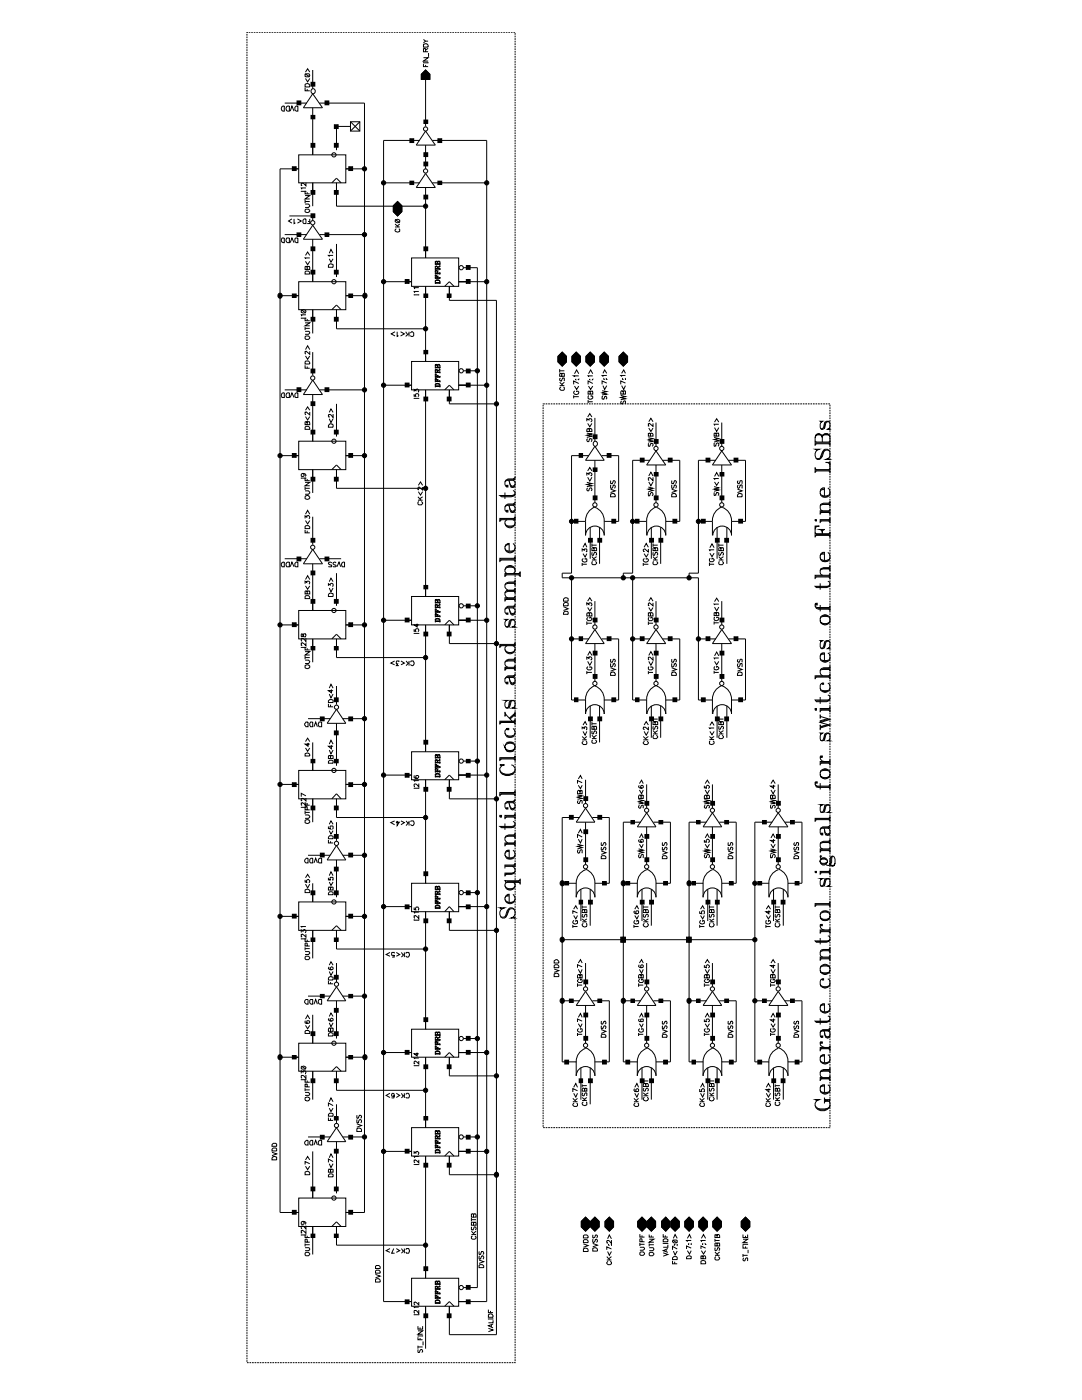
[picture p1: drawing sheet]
<svg xmlns="http://www.w3.org/2000/svg" width="216mm" height="279mm" viewBox="0 0 216 279" stroke-linecap="round" stroke-linejoin="round" font-family="sans-serif">
<g fill="none" stroke="#000" stroke-width=".2">
<path d="M60.9 17.5v.6h.9M60.9 16.8a.54 .54 0 0 1 .9 .2v.4h-.9zM60.9 14.8l.7-.1 .2 .4-.2 .2h-.6l-.1-.1zM60.9 14.7l.9 .6M61 15.7l.4 .6 .4-.6M61 14.4l.4-.7 .4 .7M61.3 17.8v.3M62.1 16.4h.7v.8h-.7zM62.4 14v3.7M62.4 18.7l1.9 2.8h-3.8zM84.1 14.8l.8-.8 .9 .8v1h-1.7zM84.5 12.8v.5h.9"/>
<path d="M84.5 11.5h.9l-.9 .7h.9M84.5 8.9a.54 .54 0 0 1 .9 .2v.3h-.9zM84.5 12.4v.2M84.5 12.5h.9M84.5 7.9l.4 .3M84.9 10.3v-.6h-.4v.6h.9M84.9 13v.3M84.9 15.8v9.4M85.4 8.2h-.5l-.4 .4M85.4 12.4v.2M85.4 9.7l-.5 .3M85.5 10.6v.7"/>
<path d="M56.2 21.3l.5-.1v1a.55 .55 0 0 1-.5-.3 .55 .55 0 0 1 0-.6zM56.8 20.6h4.4M57.2 21.3l.5-.1v1a.56 .56 0 0 1-.5-.2 .56 .56 0 0 1 0-.7zM57.9 22.2l.4-1 .4 1M58.3 33.3h.8v.7h-.8zM58.9 21.3l.2-.1h.3v1h-.3l-.3-.3zM59.3 20.2h.7v.7h-.7zM59.6 30.9h9.4v5.6h-9.4zM59.6 33.7h-3.7v208.3h3.7M60.1 38.1v.2M60.1 38.2h.9M60.9 39h.9l-.9 .7h.9"/>
<path d="M60.9 38.1v.6h.9M60.9 39.9v.7M61 37.5h-.9l.2 .3M61 36.5v.6l-.4-.4-.4-.1-.1 .4 .2 .1M61 38.1v.2M61.3 38.4v.3M62.1 23h.7v.7h-.7zM62.1 38h.7v.8h-.7zM62.1 28.6h.7v.8h-.7zM62.4 21.5v9.4M62.4 36.5v4.6M63.8 20.6h8.9v221.4h-3.7"/>
<path d="M64.9 20.2h.7v.7h-.7zM66.2 36.5l.9-.9 1 .9M66.7 24.9h.8v.8h-.8zM66.7 38h.8v.8h-.8zM66.7 28.6h.8v.8h-.8zM67.1 36.5v4.6h17.8M69 33.7h3.7M69.6 33.3h.8v.7h-.8zM69.9 24.3h1.9v1.9h-1.9zM69.9 25.2h-2.8v4.8M69.9 24.3l1.9 1.9M71.8 24.3l-1.9 1.9"/>
<path d="M76.5 36.5h7.2M81.8 36.2h.8v.6h-.8zM81.8 27.7h.8v.7h-.8zM83.7 28h-7.2v231.8h5.6M84.6 38.9h.7v.8h-.7zM84.6 32.3h.7v.8h-.7zM84.6 30.5h.7v.7h-.7zM84.6 24h.7v.6h-.7zM84.9 29v4.7M84.9 37.4v14.1M84.9 34.6l2 2.8h-3.8zM84.9 26.2l2 2.8h-3.8z"/>
<path d="M86.3 36.5h10.8M86.3 28h10.8v231.8h-5.6M87.4 36.2h.7v.6h-.7zM87.4 27.7h.7v.7h-.7zM55.9 59h3.7M56.2 47.6l.5-.1v.9a.55 .55 0 0 1-.5-.2 .55 .55 0 0 1 0-.6zM56.8 46.8h4.4M57.2 47.6l.5-.1v.9a.56 .56 0 0 1-.5-.2 .56 .56 0 0 1 0-.6zM57.7 43.1h4.7v.9M57.9 48.4l.4-.9 .4 .9M58.3 43.7l-.7 .4 .7 .4M58.3 58.7h.8v.7h-.8z"/>
<path d="M58.7 43.7v.9l.2-.2M58.9 47.6l.5-.1v.9h-.3l-.3-.2zM59.3 46.5h.7v.7h-.7zM59.4 43.7l.7 .4-.7 .4M59.6 56.2h9.4v5.6h-9.4zM60.6 43.8l.4-.1v.9h-.4l-.1-.2v-.5zM60.9 54.3l.1-.2h.6l.2 .3v.3h-.9zM60.9 41.9l.1-.2h.6a.34 .34 0 0 1 .2 .4 .34 .34 0 0 1-.3 .3l-.5-.1zM60.9 40.7h.7l.2 .4-.2 .3h-.7M60.9 40.2h.9M61 52.2l.4 .6 .4-.6M61 51l.4-.7 .4 .7"/>
<path d="M61.3 53.3l-.1-.1-.3 .1v.5h.9l-.1-.6-.4 .1v.5M61.5 44.2h.3M61.8 51.5h-.9l.1 .1M61.8 43.7v.9h-.5M62.1 49.3h.7v.7h-.7zM62.1 42.7h.7v.7h-.7zM62.1 53.9h.7v.8h-.7zM62.4 47.8v8.4M62.4 45l1.9 2.8h-3.8zM63.8 46.8h8.9M64.9 46.5h.7v.7h-.7zM65.6 52.8l.3-.1h.5l.1 .6h-1z"/>
<path d="M65.7 51.6l.3 .7 .5-.7M65.7 50.5l.3-.7 .5 .7M66.5 51h-1l.2 .2M66.7 53.9h.8v.8h-.8zM67.1 48.7v6.6M69 59h3.7M69.6 58.7h.8v.7h-.8zM76.5 56.2h5.6M78.5 41.1l.8-.9 .9 .9v1.1l-.9 .9-.8-.9zM78.8 45.3h1M78.8 44.7l.7 .6M78.8 43.8l1 .6"/>
<path d="M78.9 43.9l.5-.1 .4 .1v.4l-.6 .1-.4-.2zM79.1 45.6a.4 .4 0 0 0-.1 .6 .4 .4 0 0 0 .6 0l.2-.1v-.3l-.2-.2M79.3 40.2l.9 .9v1.1l-.9 .9-.8-.9v-1.1zM79.8 44.7l-.6 .4M80.9 55.8h.7v.8h-.7zM82.1 51.5h9.4v5.6h-9.4zM82.6 58.8v.1M82.6 58.8h1M83.6 58.2h-1l.2 .2M83.6 57.4h-1l.2 .3M83.6 58.8v.1M84.6 58.7h.7v.7h-.7z"/>
<path d="M84.6 49.3h.7v.7h-.7zM84.9 57.1v15M86.9 56.6v-.6l.1-.1 .6 .1 .2 .2v.4M86.9 56.2l.1-.2h.6l.2 .2M86.9 55.1v-.2h.2h-.2v.7l.9-.1M86.9 54.2l.2-.2h-.2v.8M86.9 53.3l.1-.1 .4 .1 .4-.2-.5 .3M86.9 52.3h.4l-.1-.1h-.3v.6l.9-.1M86.9 53.5l.9 .1M86.9 54v.3M86.9 55.3v.2h.9M86.9 56.3l.9 .1"/>
<path d="M86.9 55.4l.1 .1M87 56h.6M87 52.2h.2M87 52.7l-.1-.1 .9 .1M87 54.5l-.1-.1 .9 .1M87 54.6l-.1 .1 .9-.1M87 56.5l-.1 .1 .9-.1M87 54.9l-.1 .1M87 53.2h.2M87 53.7l-.1 .1M87.1 55.1h.4zM87.3 53.6l-.2-.5-.2 .1v.6v-.1h.9"/>
<path d="M87.3 52.7v-.5h.4l.1 .6-.1-.1M87.3 52.3h.5M87.4 55.1h-.2l.1 .4M87.4 54.3h-.2l.1 .2M87.4 52.2h.3M87.5 54.3h-.4h.4M87.7 53.1l-.1 .2M87.7 53.6l.1-.1v.3M87.7 56.5l.1 .1M87.7 54.6l.1 .1M87.8 54.4v.4M87.8 55.4v.2l-.1-.1"/>
<path d="M87.8 56.3l-.1 .1M87.8 54.4l-.1 .1M87.8 52.6l-.1 .1M88.7 57.1l1-.9 .9 .9M89.2 58.7h.8v.7h-.8zM89.7 57.1v2.8h9.4v206.5h-9.4v-5.7M91.5 56.2h5.6M92.5 53.4h2.8v203.6h-2.8M93 55.8h.8v.8h-.8zM93 53h.8v.8h-.8zM56.3 78.5l.4-.1v.9l-.5-.1-.1-.4zM56.8 77.8h4.4"/>
<path d="M57.2 78.5l.5-.1v.9l-.5-.1-.1-.4zM57.9 79.3l.4-.9 .4 .9M59.1 78.4h.3v.9h-.4l-.2-.1v-.5zM59.3 77.4h.7v.7h-.7zM60.1 63.4v.2M60.1 63.5h.9M60.1 61.8l.9 .7M60.9 72.9v.6h.9M60.9 66.1h.7l.2 .3-.2 .3h-.7M60.9 64.4h.9l-.9 .6h.9M60.9 63.4v.6h.9M60.9 65.3v.6"/>
<path d="M60.9 65.5h.9M61 72.1h.6l.2 .3v.2h-.9zM61 71l.4 .7 .4-.7M61 69.8l.4-.8 .4 .8M61 62.8h-.9l.2 .3M61 67.1h.6l.2 .4-.2 .2h-.6l-.1-.1v-.4zM61 63.4v.2M61.3 63.7v.3M61.3 73.2v.3M61.8 70.1v.6l-.7-.6-.2 .1v.3l.1 .1M62.1 73.7h.7v.7h-.7zM62.1 63.3h.7v.8h-.7z"/>
<path d="M62.4 61.8v4.7M62.4 70.3v4.6M62.4 78.7v9.4M62.4 75.9l1.9 2.8h-3.8zM63.8 77.8h8.9M64.9 77.4h.7v.7h-.7zM66.2 61.8l.9-.9 1 .9M66.7 63.3h.8v.8h-.8zM67.1 61.8v3.8h17.8M76.5 76.9h5.6M78.8 66.2l-.7 .4 .7 .5M79.2 66.2v.9l.3-.1"/>
<path d="M79.9 66.2l.8 .4-.8 .5M80.9 76.5h.7v.7h-.7zM80.9 66.2l.5 .6M81.6 66.2v.9M81.6 66.5l-.7 .6M81.9 66.5l.2-.3 .5 .3v.5l-.2 .1h-.4l-.1-.1M82.1 72.1h9.4v5.7h-9.4zM82.6 78.7v.4h.4v-.4l.4-.1 .2 .2-.2 .4M82.6 78.1v-.4l.4 .3v-.3a.36 .36 0 0 1 .4 .1 .36 .36 0 0 1 .1 .4h-.1M82.6 79.4v.2M82.6 79.5h1M83.6 79.4v.2"/>
<path d="M84.6 79.2h.7v.8h-.7zM84.6 69.9h.7v.7h-.7zM84.9 77.8v41.2M86.9 77.3v-.6l.1-.2h.5l.3 .3v.5M86.9 76.8l.1-.2h.6l.2 .2M86.9 75.8v-.2h.2h-.2v.7M86.9 74.9v-.2h.2h-.2v.7l.9-.1M86.9 74v-.2h.3l.2 .2 .3-.3h-.1h.2l-.5 .4M86.9 73l.1-.2 .3 .2-.2-.3-.2 .1v.7l.9-.1M86.9 74.2l.9 .1M86.9 75.9l.9 .1M86.9 74.8l.1-.1-.1 .1"/>
<path d="M87 76.6h.6M87 73.8h.2M87 73.3l-.1-.1 .9 .1M87 74.3l-.1 .1 .9-.1M87 75.2l-.1-.1 .9 .1M87 76.1l-.1 .1 .9-.1M87 77h-.1h.9M87 77.1l-.1 .1 .9-.1M87 75.6l-.1 .1M87 72.8h.2M87.1 75.8h.4zM87.3 74.3l-.1-.6h-.2l-.1 .8"/>
<path d="M87.3 73.3v-.5l.3-.1 .2 .3v.5l-.1-.1M87.3 73l.1-.2 .4 .2M87.4 75.8h-.2l.1 .2M87.4 74.9h-.2l.1 .3M87.4 72.8h.3M87.5 74.9h-.4h.4M87.7 73.7l-.1 .1M87.7 74.3l.1-.1v.3M87.7 76l.1-.1v.4M87.7 77.1l.1 .1M87.7 76.1l.1 .1M87.7 74.3l.1 .1"/>
<path d="M87.8 75v.4l-.1-.1M87.8 77h-.1M87.8 75.1l-.1 .1M87.8 73.2l-.1 .1M88.7 77.8l1-.9 .9 .9M89.2 79.2h.8v.8h-.8zM89.7 77.8v2.8h9.4M91.5 76.9h5.6M92.5 74h2.8M93 76.5h.8v.7h-.8zM93 73.7h.8v.7h-.8zM111.7 74h.9"/>
<path d="M111.7 77h.9M111.7 76.3l.7 .7M111.7 73.7v.6M111.8 75.4l-.1 .2 .1 .4h.2l.3-.6 .3 .1-.1 .5M111.9 77.2l-.2 .3 .2 .4h.5l.2-.2v-.3l-.2-.2M112.1 74.7l-.1-.2h-.2l-.1 .6h.9v-.5h-.4l-.1 .5M112.2 70.3l.8 .8v1.1l-.8 .9-.9-.9v-1.1zM112.6 76.3l-.5 .4M114.5 79.2h1M114.5 78.9v.6M114.6 77l.5 .7 .4-.7M114.6 74.6l.5-.8 .4 .8"/>
<path d="M114.7 78.1a.4 .4 0 0 0-.1 .6 .4 .4 0 0 0 .6 0l.2-.1 .1-.4-.2-.1h-.2v.1M114.8 75.7l.1 .1zM115 70.3l.8 .8v1.1l-.8 .9-.9-.9v-1.1zM115.3 75.7h.2zM115.5 76.5l-1-.5v.7M115.5 75h-1l.2 .2M117.3 79.8v.6M117.4 77l.5 .7 .4-.7M117.4 74.6l.5-.8 .4 .8M117.5 79l-.2 .1v.4a.52 .52 0 0 0 .6 .2 .52 .52 0 0 0 .4-.5l-.2-.2h-.2v.2M117.6 75.7l.1 .1zM117.8 70.3l.8 .8v1.1l-.8 .9-.9-.9v-1.1z"/>
<path d="M117.8 78.2l-.1-.1h-.3l-.1 .6h1l-.1-.6h-.4v.6M118.2 75.7h.1M118.3 76.5l-1-.5v.7M118.3 75h-1l.2 .2M120.1 78l1 .1-1 .3 1 .3-1 .1M120.3 79.1l-.2 .1v.4l.4 .1 .2-.5 .2-.1 .2 .2-.2 .4M120.3 77l.4 .7 .4-.7M120.3 74.5l.4-.7 .4 .7M120.5 75.6l.1 .1zM120.6 70.3l.8 .8v1.1l-.8 .9-.9-.9v-1.1zM121 75.6l.1 .1zM121.1 76.5l-1-.5v.7"/>
<path d="M121.1 74.9h-1l.2 .3M123.5 71.1l.9-.8 .8 .8v1.1l-.8 .9-.9-.9zM123.9 78.9l.9 .3-.9 .1 .9 .3-.9 .2M124 77l.5 .7 .3-.7M124 74.5l.5-.7 .3 .7M124.2 75.6l.1 .1zM124.4 70.3l.8 .8v1.1l-.8 .9-.9-.9v-1.1zM124.4 78.2l-.3-.2-.2 .2v.5h.9v-.6h-.4v.6M124.7 75.7l.1-.1zM124.8 76.5l-.9-.5v.7M124.8 74.9h-.9l.1 .3M55.9 90.9h3.7"/>
<path d="M58.3 90.5h.8v.8h-.8zM59.6 88.1h9.4v5.6h-9.4zM60.1 95.3v.2M60.1 95.4h.9M60.4 94.5a.33 .33 0 0 1 .3 .2 .33 .33 0 0 1-.2 .4h-.3l-.1-.4a.54 .54 0 0 1 .6-.2 .54 .54 0 0 1 .3 .4l-.1 .2M60.9 85.3l.1-.2h.6l.2 .3v.3h-.9zM60.9 98h.7l.2 .2-.2 .4h-.7M60.9 96.3h.9l-.9 .6h.9M60.9 95.3v.6h.9M60.9 97.5h.9M60.9 97.1v.7M61 83.1l.4 .7 .4-.7"/>
<path d="M61 81.9l.4-.7 .4 .7M61 99a.48 .48 0 0 1 .5 0 .48 .48 0 0 1 .2 .5 .46 .46 0 0 1-.6 .1 .46 .46 0 0 1-.1-.6zM61 95.3v.2M61.3 84.4l-.1-.2h-.2l-.1 .6h.9l-.1-.6h-.4v.6M61.3 95.6v.3M61.8 82.2v.6l-.7-.6-.2 .1v.3l.1 .2M62.1 80.2h.7v.7h-.7zM62.1 95.2h.7v.8h-.7zM62.1 85.9h.7v.7h-.7zM62.4 93.7v4.7M65.7 84.7h.7l.1 .6h-1zM65.7 83.6l.3 .7 .5-.7"/>
<path d="M65.7 82.3l.3-.7 .5 .7M66.2 93.7l.9-.9 1 .9M66.5 82.6v.7l-.5-.5-.4-.1-.1 .4 .3 .1M66.7 95.2h.8v.8h-.8zM66.7 85.9h.8v.7h-.8zM67.1 80.6v6.5M67.1 93.7v3.8h17.8M69 90.9h3.7M69.6 90.5h.8v.8h-.8zM83.4 99.8h.9M83.4 99.1l.6 .7M83.5 98.1l.4 .7 .4-.7"/>
<path d="M83.5 96.9l.4-.7 .4 .7M84.3 97.2v.6l-.7-.6-.2 .2v.3l.2 .1M84.3 99.1l-.6 .5M100.8 98.3v1.3M101.5 95.8l.4 1.4 .3 .1 .4-.1 .2-.5v-.4l-.4-.5M101.6 96l.2 .6 .4 .4 .6-.3M101.9 97l.3 .2 .4-.2M102.4 97.9l.4 .4-.3 .7-.5 .1h-1.9l-.4-.2h2.5l.6-.3M102.5 98.9l-2.4 .1M102.6 95.6l-.2 .2h-1.3M102.8 95.3l-.4 .3h-1.1l-.4 .2a.97 .97 0 0 0 .2 1.4h.2v-.3h-.2l.1 .1M102.8 95.2l-.2 .6h-1.4l-.4 .4"/>
<path d="M115.6 90.5h.6v.8h-.6zM117.1 86.4l1 .2-1 .3 1 .1-1 .3M117.1 84.1v-.5l.4 .2 .1-.2h.3l.2 .4-.2 .2M117.1 96.3l1 .2-1 .2 1 .2-1 .2M117.1 94.9v-.5l.4 .3v-.3a.35 .35 0 0 1 .5 .1 .35 .35 0 0 1-.1 .5M117.3 87.5l-.2 .2 .2 .4h.2l.2-.6 .4 .2-.2 .4M117.3 84.5l.4 .7 .4-.7M117.3 83.2l.4-.7 .4 .7M117.3 97.4l-.2 .2 .2 .4 .2-.1 .3-.5h.1l.2 .2-.2 .4M117.3 95.2l.4 .8 .4-.8M117.3 94l.4-.7 .4 .7M117.3 80.2h1"/>
<path d="M117.5 90.9h-3.5v23.5h-1.8v.9h27.2v24.4h2.8M117.6 85.8l-.2-.3-.3 .3v.3h1l-.1-.5h-.4v.5M118.4 93.4h.7v.7h-.7zM118.4 86.8h.7v.7h-.7zM118.4 99h.7v.7h-.7zM118.7 89.1l1.9 2.8h-3.8zM118.7 83.4v4.7M118.7 91.9v8.4M120.1 90.9h3.3v13.2h-2.8M121.2 90.5h.7v.8h-.7zM121.8 97.6l1 .4-1 .3M121.9 98.6a.56 .56 0 0 1 .6 0 .56 .56 0 0 1 .3 .5h-1z"/>
<path d="M121.9 96.8v.7l.4-.2v-.4h.4l.1 .3-.2 .3M121.9 95.9v.6h.3l.2-.6 .4 .2-.2 .4M124 80l-.1 .3 .1 .3h.2l.3-.6 .3 .1-.1 .5M127.8 91.4h.7v.8h-.7zM129.4 87.4l.9 .1-.9 .3 .9 .3-.9 .1M129.4 97.2l.9 .3-.9 .1 .9 .3-.9 .2M129.5 88.5v.6l.2-.1 .2-.5 .4 .1-.2 .5M129.5 85.4l.4 .7 .4-.7M129.5 84.2l.4-.7 .4 .7M129.5 98.3v.7l.2-.2 .3-.5 .2 .1 .1 .3-.2 .3M129.5 96.2l.4 .7 .4-.7M129.5 95l.4-.8 .4 .8"/>
<path d="M129.7 91.9h-3.5v22.5h-1.8v.9M129.8 86.7l-.2-.3-.2 .1v.5h.9v-.3l-.3-.3-.2 .1v.5M130.3 84.5v.6l-.7-.6-.2 .1v.4l.1 .1M130.3 95.2v.7l-.6-.6-.3 .1v.4h.1M130.6 94.3h.7v.7h-.7zM130.6 87.7h.7v.8h-.7zM130.6 99h.7v.7h-.7zM130.9 90l1.9 2.8h-3.8zM130.9 84.3v4.8M130.9 92.8v7.5M132.2 91.9h3.4v12.2h-2.8M133.4 91.4h.7v.8h-.7z"/>
<path d="M134 97.6l1 .4-1 .3M134.1 98.6a.56 .56 0 0 1 .6 0 .56 .56 0 0 1 .3 .5h-1zM134.1 96.8l-.1 .6 .3 .1 .2-.6 .3-.1 .2 .2-.2 .5M134.1 95.9v.6h.3l.2-.6 .4 .2-.2 .4M140.9 91.4h.7v.8h-.7zM142.5 87.3l.9 .2-.9 .2 .9 .3-.9 .2M142.5 97.1l.9 .3-.9 .2 .9 .2-.9 .2M142.6 88.4l-.1 .6h.3l.1-.4 .4-.2 .1 .2-.1 .5M142.6 85.3l.4 .8 .4-.8M142.6 84.2l.4-.6 .4 .6M142.6 98.3v.6l.2-.1 .2-.5h.3l.1 .2-.1 .4M142.6 96.2l.4 .7 .4-.7"/>
<path d="M142.6 95.1l.4-.8 .4 .8M142.8 91.9h-3.4v22.5h-1.9v.9M142.9 86.6l-.1-.2-.3 .1v.5h.9l-.1-.6-.4 .1v.5M143.4 84.7h-.9l.2 .2M143.4 95.5h-.9l.2 .3M143.7 94.3h.7v.7h-.7zM143.7 87.7h.7v.8h-.7zM143.7 99h.7v.7h-.7zM144 84.3v4.8M144 92.8v7.5M144 90l2 2.8h-3.8zM145.4 91.9h3.4v12.2h-2.8"/>
<path d="M146.5 91.4h.7v.8h-.7zM147.2 97.6l.9 .4-.9 .3M147.3 98.6h.7l.1 .5h-.9zM147.3 96.8l-.1 .2 .1 .5 .3-.2 .1-.4 .1-.1 .3 .1-.1 .6M147.3 95.9l-.1 .2 .1 .4h.2l.2-.6h.3v.6M162.6 87.3l.5-.5h.6l.4 .5-.2-.5a.7 .7 0 0 0-1.1 0l-.2 .5v1.7M162.6 94h3M162.6 93.7h3M162.6 93.2v1.2M162.6 93.6l.3 .1M162.6 93.4l.2 .3M162.6 88.6h3"/>
<path d="M162.6 88.2h3M162.6 88.1l.3 .1M162.6 88l.2 .2M162.8 91.4h.9a2.81 2.81 0 0 1 .9-1.7h.5a1.12 1.12 0 0 1 .5 1.1 1.12 1.12 0 0 1-.8 .9h.8l-.4-.2M162.8 93.8h2.7M162.8 94l-.2 .2M162.8 88.4h2.7M162.8 88.6l-.2 .2M162.9 86.8h.8M162.9 94l-.3 .1M162.9 88.6h-.3M163.1 89.8l-.5-.1h.9a1.15 1.15 0 0 0-.9 .8 1.15 1.15 0 0 0 .5 1.2h.4l.2-.2 .4-.4 .4-1.1 .3-.2 .7 .2"/>
<path d="M163.7 98.4v.3a1.54 1.54 0 0 0 1.8 0l.1-.3M163.7 85.5l.5 .2M164.1 99l.2 .1h.6l.3-.1M164.1 88.2l.1-1.4a.94 .94 0 0 1 1.3 0l.1 2.2M164.1 87.3l.1-.3 .3-.2h.7l.3 .2 .1 .3M164.3 97.5l-.4 .2M164.3 86.8h1.1M164.5 97.7l-.8 .2v.2M164.6 89.8l-.4 .5-.5 1.1-.2 .1M164.8 84.2l-.5 1.3M164.9 84.1l.6 .1M165.2 97.4a1.01 1.01 0 0 1 .2 1.5 1.01 1.01 0 0 1-1.5 0 1.01 1.01 0 0 1 .3-1.5h.3v1.6"/>
<path d="M165.2 92.3l.4 .2M165.4 84.1l-.5 .1-.1 .3-.3 1-.6 .2a1.02 1.02 0 0 1 0-1.5l.3-.1h-.5l.2 .1M165.4 85.5l.2 .2h-.5l.3-.2a1.02 1.02 0 0 0 0-1.4l-.8 .1a1.55 1.55 0 0 1-.7 1.5M165.4 94l.2 .1M165.4 92.3l.2 .4M165.4 88.6h.2M165.5 94l.1 .2M165.5 92.3l.1 .7M165.5 88.6l.1 .2M165.6 92.4l-.8-.1h.8v2.1M165.6 100v1.1M165.6 93.6l-.2 .1"/>
<path d="M165.6 93.4l-.1 .3M165.6 88.1l-.2 .1M165.6 88l-.1 .2M56.2 112.4l.5-.2v.9l-.5-.1zM56.8 111.5h4.4M57.2 112.4l.5-.2v.9l-.5-.1zM57.9 113.1l.4-.9 .4 .9M58.9 112.4l.2-.2h.3v.9h-.4l-.2-.2zM59.3 111.2h.7v.7h-.7zM60.9 119l.1-.1h.6l.2 .3v.3h-.9zM60.9 116.5v-.5l.3 .2 .1-.2h.3l.2 .2-.2 .4M60.9 105.7v.6h.9"/>
<path d="M60.9 105.1l.1-.2h.6l.2 .3v.3h-.9zM60.9 103.5v-.5l.3 .2v-.2a.36 .36 0 0 1 .5 0 .36 .36 0 0 1-.1 .5M61 116.9l.4 .7 .4-.7M61 115.7l.4-.8 .4 .8M61 103.9l.4 .7 .4-.7M61 102.6l.4-.7 .4 .7M61.3 118.1l-.1-.2-.3 .1v.5h.9l-.1-.6-.4 .1v.5M61.3 105.9v.4M62.1 114h.7v.7h-.7zM62.1 107.4h.7v.8h-.7zM62.1 119.6h.7v.8h-.7zM62.4 103.1v5.6"/>
<path d="M62.4 112.5v9.3M62.4 109.6l1.9 2.9h-3.8zM63.8 111.5h4.3M64.9 111.2h.7v.7h-.7zM65.5 116.9v-.4l.4 .3v-.2l.3-.2 .3 .2v.3l-.2 .1M65.6 118.5l.3-.1h.5l.1 .6h-1zM65.7 117.3l.3 .8 .5-.8M65.7 116.1l.3-.7 .5 .7M66.2 112.4l-.2-.2-.5 .2 .1 .2 .5 .2 .1 .1-.1 .2-.6-.1M66.7 119.6h.8v.8h-.8zM67.1 112.4l-.2-.2-.4 .2 .1 .3 .5 .2-.1 .2-.5-.1M67.1 114.4v6.5"/>
<path d="M67.2 113.1l.4-.9 .4 .9M68.2 112.4l.5-.2v.9l-.5-.1zM82.1 119h9.4v5.7h-9.4zM83.6 100.1l-.2 .1v.4l.2 .2h.5l.2-.3-.2-.4M84.6 116.8h.7v.7h-.7zM86.9 119.9l.1-.2 .3 .2-.2-.3-.2 .1v.7l.9-.1M87 119.7h.2M87.3 119.9l.1-.2 .4 .2M87.4 119.7h.3M99.7 111.8h3.1M99.9 111.6h2.7M99.9 111.8l-.2 .2"/>
<path d="M99.9 103.5h2.7M99.9 103.7l-.2 .4M100.1 111.8h-.4M100.1 103.7l-.4 .2M100.8 113.7a1.29 1.29 0 0 1 1.8-.2l.2 .2M100.8 109.5a1.29 1.29 0 0 0 1.8 .2l.2-.2M100.8 104.5a1.29 1.29 0 0 0 1.8 .2l.2-.2M100.8 119.6h2M100.8 114.7h3M100.9 119.5h1.7M100.9 119.6l-.1 .3M100.9 114.6h2.7"/>
<path d="M100.9 114.7l-.1 .4M101.1 119.6l-.3 .1M101.1 114.7l-.3 .2M101.2 114.5l-.3-.2a.97 .97 0 0 1 .9-1.5 .97 .97 0 0 1 .8 1.5l-.2 .2M101.2 113.2l.3-.2 .9 .2M101.2 110l.3 .2 .9-.2M101.2 103.7l-.3 .2a.97 .97 0 0 0 .9 1.4 .97 .97 0 0 0 .8-1.4l-.2-.2M101.2 105l.3 .2 .9-.2M101.5 108.6l-.4 .1M101.5 100.8l.4 1.4 .3 .1 .4-.1 .2-.4v-.5l-.4-.5M101.6 108.7h-.4l-.4 .4M101.6 101l.2 .6 .4 .4 .6-.2"/>
<path d="M101.9 102l.3 .2 .4-.2M102.4 108.5a1.01 1.01 0 0 1 .3 1.4 1.01 1.01 0 0 1-1.5 .2 1.01 1.01 0 0 1-.1-1.5l.5-.1v1.5M102.5 119.6l.3 .1M102.5 118l.3 .2M102.5 116.4l.3 .2M102.5 111.8h.3M102.6 117.9h-1.1l-.4 .1M102.6 116.3l-1.5 .1M102.6 100.6l-.2 .2h-1.3M102.6 119.6l.2 .3M102.6 118l.2 .3M102.6 116.4l.2 .4"/>
<path d="M102.6 111.8l.2 .2M102.8 119.3h-2v.8M102.8 117.8h-1.3a.77 .77 0 0 0-.8 .7 .77 .77 0 0 0 .6 .8M102.8 118h-1.5l-.5 .3M102.8 116.2h-1.3l-.6 .2a.84 .84 0 0 0 .4 1.4M102.8 116.4h-1.5l-.5 .4M102.8 111.4h-3.1v.8M102.8 103v.7h-3.1M102.8 103.5h-3.1v.6M102.8 100.3l-.4 .3h-1.1l-.4 .2-.1 .4v.6l.3 .4h.2v-.3h-.2l.1 .1M102.8 100.2l-.2 .6h-1.4l-.4 .4M102.8 111v1.2"/>
<path d="M102.8 115.7v1.2M102.8 117.3v1.1M102.8 118.9v1.2M102.8 119.2l-.3 .1M102.8 119l-.2 .3M102.8 117.6l-.3 .2M102.8 117.4l-.2 .4M102.8 116l-.3 .2M102.8 115.9l-.2 .3M102.8 111.3l-.3 .1M102.8 111.2l-.2 .2M102.8 103.3l-.3 .2"/>
<path d="M102.8 103.1l-.2 .4M103.5 114.7l.3 .2M103.6 114.7l.2 .4M103.8 114.5h-3v.6M103.8 114v1.1M103.8 114.3l-.3 .2M103.8 114.1l-.2 .4M112.5 119.5l.3-.2 .5 .1 .1 .6h-1zM114 104.1h2.8M114 115.3v24.4h2.8M114.6 103.6h.7v.8h-.7zM116.2 110.1v-.5l.4 .2 .1-.2h.3l.1 .5-.2 .1"/>
<path d="M116.2 112.6h.9M116.2 112.4v.5M116.3 110.5l.5 .7 .3-.7M116.3 109.2l.5-.7 .3 .7M116.4 111.5a.4 .4 0 0 0-.1 .6 .4 .4 0 0 0 .6 0l.2-.1v-.4l-.3-.1v.2M116.8 104.1v2.7a1.86 1.86 0 0 1 1.9-1.8 1.86 1.86 0 0 1 1.9 1.8v-2.7M117.3 120l.4-.7 .4 .7M117.4 107.4h.8v.8h-.8zM117.8 105.2v6.3M118.1 111.8h.9M118.1 108.8h.9M118.1 111.1l.6 .7"/>
<path d="M118.1 108.5v.6M118.2 110.2v.6l.2-.1 .2-.5h.3l.1 .3-.1 .3M118.3 112.1l-.2 .1v.3l.2 .2h.5l.2-.3v-.1l-.2-.2M118.5 109.5l-.1-.2h-.2l-.1 .6h.9v-.6l-.5 .1v.5M118.7 120v4.7M118.7 101.3a2.79 2.79 0 0 1 1.9 2.8M118.7 101.2a2.88 2.88 0 0 0-1.9 2.8M119 111.1l-.6 .4M119.3 107.4h.8v.8h-.8zM119.6 105.2v7.3M122.1 103.6h.8v.8h-.8zM126.2 104.1h2.8"/>
<path d="M126.2 115.3v24.4h2.8M126.8 103.6h.7v.8h-.7zM128.4 112.6h1M128.4 112.4v.5M128.5 110.5l.4 .7 .5-.7M128.5 109.2l.4-.7 .5 .7M128.6 111.5a.4 .4 0 0 0-.1 .6 .4 .4 0 0 0 .6 0l.2-.1 .1-.3-.2-.2h-.3v.2M129 104.1v2.7M129.4 109.6v.6l-.7-.6-.3 .1v.4h.2M129.5 120l.4-.7 .4 .7M129.6 107.4h.8v.8h-.8zM130 105.2v6.3"/>
<path d="M130.3 111.8h.9M130.3 108.8h.9M130.3 111.1l.6 .7M130.3 108.5v.6M130.4 110.2v.6l.2-.1 .2-.5h.3l.1 .3-.1 .3M130.5 112.1l-.2 .1v.3l.2 .2h.5l.2-.3v-.1l-.2-.2M130.7 109.5l-.1-.2h-.2l-.1 .6h.9l-.1-.6-.4 .1v.5M130.9 120v4.7M130.9 101.2a2.88 2.88 0 0 0-1.9 2.8M131 101.3a2.79 2.79 0 0 1 1.8 2.8M131.2 111.1l-.6 .4M131.5 107.4h.7v.8h-.7z"/>
<path d="M131.8 105.2v7.3M132.8 104.1v2.7a1.86 1.86 0 0 0-1.8-1.8 1.86 1.86 0 0 0-1.9 1.8M134.3 103.6h.7v.8h-.7zM139.4 104.1h2.8M140 103.6h.7v.8h-.7zM141.6 112.6h.9M141.6 112.3v.6M141.6 110.4l.5 .7 .4-.7M141.6 109.3l.5-.8 .4 .8M141.7 111.4l-.1 .2v.3l.1 .2h.5a.35 .35 0 0 0 .3-.4 .35 .35 0 0 0-.4-.3v.3M142.2 104.1v2.7M142.5 109.7h-.9l.1 .3"/>
<path d="M142.7 107.4h.8v.8h-.8zM143.1 105.2v6.3M143.4 111.8h1M143.4 111.1l.6 .7M143.4 108.8h1M143.4 108.5v.6M143.5 110.2v.6l.3-.1 .2-.5h.2l.2 .3-.2 .3M143.6 112.1l-.2 .1v.3l.2 .2h.5l.3-.3v-.1l-.3-.2M143.8 109.5v-.2h-.3l-.1 .6h1l-.1-.6h-.4l-.1 .6M144 120v4.7M144 101.2a2.88 2.88 0 0 0-1.8 2.8M144.1 101.3a2.79 2.79 0 0 1 1.9 2.8"/>
<path d="M144.4 111.1l-.6 .4M144.6 107.4h.8v.8h-.8zM145 105.2v7.3M146 104.1v2.7a1.86 1.86 0 0 0-1.9-1.8 1.86 1.86 0 0 0-1.9 1.8M147.4 103.6h.8v.8h-.8zM162.6 105.2l.9-.2h-.9v2.3M162.6 103.7h.3v.3h-.3zM162.6 115.1h3M162.6 106.8h3M162.6 106.5h3M162.6 106.4l.3 .1M162.6 106.3l.2 .2"/>
<path d="M162.6 103.8h.3M162.8 103.7v.3M162.8 115h2.7M162.8 115.1l-.2 .3M162.8 106.7h2.7M162.8 106.8l-.2 .3M162.8 105l-.2 .7M162.9 115.1l-.3 .1M162.9 106.8l-.3 .2M162.9 105l-.3 .4M163.1 105l-.5 .2M163.5 105.7h1.1l-.5 .1z"/>
<path d="M163.7 111.3v.3a1.54 1.54 0 0 0 1.8 0l.1-.3M163.7 116.4v1.3M163.7 104h1.9M163.7 102.3h1.9M163.7 105.7l.4 .3 .2-.3M163.7 103.8h1.8M163.7 104v.2M163.7 102.1h1.8M163.7 102.3v.2M163.9 105.7l.2 .6 .1-.6M163.9 104l-.2 .1M163.9 102.3l-.2 .1"/>
<path d="M164.1 111.8l.2 .2h.6l.3-.2M164.1 105.7v.8M164.3 110.4l-.4 .2M164.5 110.6l-.8 .1v.3M165.2 116a.67 .67 0 0 1 .3 1l-.6 .3h-2l-.3-.3h2.5l.5-.3M165.2 110.2a1.01 1.01 0 0 1 .2 1.6 1.01 1.01 0 0 1-1.5 0 1.01 1.01 0 0 1 .3-1.6h.3v1.6M165.4 117l-2.5 .1M165.4 115.1l.2 .1M165.4 113.5l.2 .2M165.4 106.8l.2 .2M165.4 104l.2 .1M165.4 102.3l.2 .1"/>
<path d="M165.4 100.7l.2 .1M165.5 113.5h-1.6M165.5 100.6l-1.6 .1M165.5 115.1l.1 .3M165.5 113.5l.1 .4M165.5 106.8l.1 .3M165.5 104l.1 .2M165.5 102.3l.1 .2M165.5 100.7l.1 .3M165.6 114.8h-3v.8M165.6 113.3h-1.3l-.4 .2a.78 .78 0 0 0 .3 1.3M165.6 113.5h-1.4l-.5 .4"/>
<path d="M165.6 103.7h-1.9v.7M165.6 101.9h-1.9v.8M165.6 100.4h-1.3l-.4 .2a.78 .78 0 0 0 .3 1.3M165.6 100.7h-1.4l-.5 .3M165.6 101.5v1.2M165.6 103.3v1.1M165.6 106.1v1.2M165.6 112.9v1.1M165.6 114.4v1.2M165.6 114.7l-.2 .1M165.6 114.6l-.1 .2M165.6 113.1l-.2 .2"/>
<path d="M165.6 112.9l-.1 .4M165.6 106.4l-.2 .1M165.6 106.3l-.1 .2M165.6 103.5l-.2 .2M165.6 103.4l-.1 .3M165.6 101.9h-.2M165.6 101.7l-.1 .2M165.6 100.2l-.2 .2M165.6 100.2l-.1 .2M55.9 124.7h3.7M58.3 124.3h.8v.8h-.8zM59.6 121.8h9.4v5.7h-9.4z"/>
<path d="M60.1 126.6v.4l.2 .1 .3-.6h.4v.6h-.4l-.1-.4-.2-.2zM60.1 129.1v.2M60.1 129.2h.9M60.9 132.8a.52 .52 0 0 1 .6-.1 .52 .52 0 0 1 .3 .5 .54 .54 0 0 1-.9 0zM60.9 131.7h.7l.2 .3-.2 .4h-.7M60.9 130h.9l-.9 .7h.9M60.9 129.1v.6h.9M60.9 131.2h.9M60.9 130.9v.7M61 128.3v.6l-.6-.6-.3 .1v.4l.2 .1M61 127.3v.7l-.5-.6-.4 .1v.3l.2 .1M61 129.1v.2"/>
<path d="M61.3 129.4v.3M62.1 129h.7v.7h-.7zM62.4 127.5v4.7M65.6 139.8l.2-.2 .6 .1 .1 .5h-1zM65.7 138.5l.3 .8 .5-.8M65.7 137.3l.3-.7 .5 .7M66.1 137.6v.7l-.6-.5h1M66.2 127.5l.9-.9 1 .9M66.7 139.3h.8v.7h-.8zM66.7 129h.8v.7h-.8zM67.1 127.5v3.7h17.8M67.1 136.9v3.7"/>
<path d="M69 124.7h3.7M69.6 124.3h.8v.8h-.8zM76.5 123.8h5.6M78.7 131.9l-.7 .4 .7 .4M79.7 132.1l-.1-.2h-.4l-.1 .2v.3l.2 .1-.2 .3h.5M80 131.9l.7 .4-.7 .4M80.9 123.4h.7v.7h-.7zM81 131.9l.4 .5M81.6 131.9v.9M81.6 132.2l-.6 .6M82 132.2v-.3h.5a.52 .52 0 0 1 .1 .6 .52 .52 0 0 1-.4 .3l-.2-.2M82.6 125.6v.4h.4v-.4l.4-.1 .2 .2-.2 .4"/>
<path d="M82.6 126.3v.2M82.6 126.4h1M83.2 124.5v.6l-.6-.4h1M83.6 126.3v.2M84.6 126.2h.7v.7h-.7zM84.9 124.7v25.3M86.9 124.2v-.6l.1-.2h.5l.3 .3v.5M86.9 123.7l.1-.2h.6l.2 .2M86.9 122.7v-.2h.2h-.2v.7M86.9 121.8v-.2h.2h-.2v.7l.9-.1M86.9 120.9v-.2h.3l.2 .2 .3-.3h-.1h.2l-.5 .4M86.9 121.1l.9 .1"/>
<path d="M86.9 122.9h.9M86.9 121.7l.1-.1-.1 .2M87 123.5h.6M87 120.7h.2M87 120.2l-.1-.1 .9 .1M87 121.2l-.1 .1 .9-.1M87 122.1l-.1-.1 .9 .1M87 123l-.1 .1 .9-.1M87 124l-.1-.1 .9 .1M87 124l-.1 .1 .9-.1M87 122.5l-.1 .1M87.1 122.7h.4z"/>
<path d="M87.3 121.2l-.1-.6h-.2l-.1 .8M87.3 120.2v-.5l.3-.1 .2 .3v.5l-.1-.1M87.4 122.7h-.2l.1 .2M87.4 121.8h-.2l.1 .3M87.5 121.8h-.4h.4M87.7 120.6l-.1 .1M87.7 121.2l.1-.1v.3M87.7 122.9h.1v.3M87.7 124l.1 .1M87.7 123l.1 .1M87.7 121.2l.1 .1M87.8 121.9v.4l-.1-.1"/>
<path d="M87.8 123.9l-.1 .1M87.8 122l-.1 .1M87.8 120.1l-.1 .1M88.7 124.7l1-.9 .9 .9M89.2 126.2h.8v.7h-.8zM89.7 124.7v3.7h9.4M91.5 123.8h5.6M92.5 120.9h2.8M93 123.4h.8v.7h-.8zM93 120.6h.8v.7h-.8zM99.9 128.8h2.7M99.9 128.9l-.2 .3"/>
<path d="M100.1 128.9l-.4 .1M100.8 129.6a1.14 1.14 0 0 0 2 0M100.8 133.4h2M100.9 133.3h1.7M100.9 133.4l-.1 .4M100.9 125.1h.4M101.1 133.4l-.3 .2M101.2 128.9l-.3 .1a.97 .97 0 0 0 .9 1.5 .97 .97 0 0 0 .8-1.5l-.2-.1M101.2 130.2h1.2M101.5 135.2l.4 1.3 .5 .2a.81 .81 0 0 0 0-1.5M101.5 121.3l.4 1.3 .5 .2a.81 .81 0 0 0 0-1.5M101.6 135.3l.2 .6 .4 .4 .6-.2"/>
<path d="M101.6 121.5l.3 .8a.64 .64 0 0 0 .9-.1M101.9 139.9l-.4 1.3M101.9 136.3l.3 .2 .4-.2M101.9 123.8l-.4 1.3M101.9 122.4l.3 .2 .4-.2M102 139.8l.6 .1M102 123.6l.6 .2M102.5 139.8l-.5 .1a1.55 1.55 0 0 1-.7 1.4l-.4-.1-.1-.3v-.6l.3-.4 .2-.1h-.5l.3 .1M102.5 123.6l-.5 .2a1.53 1.53 0 0 1-.7 1.3h-.4l-.1-.4 .1-.8 .4-.3h-.5l.3 .2M102.5 125.1h.3h-.6h.3l.3-.5v-.6l-.3-.4h-.5l-.4 .4-.3 1.1h-.2M102.5 133.4l.3 .2M102.5 131.9l.3 .1"/>
<path d="M102.6 134.9l-.2 .1h-1.1l-.2 .2M102.6 131.7h-1.1l-.4 .2M102.6 121l-.2 .2h-1.1l-.2 .1M102.6 133.4l.2 .4M102.6 131.9l.2 .3M102.8 134.6l-.4 .3h-1.1a1.03 1.03 0 0 0-.5 1.2l.3 .4h.2v-.4h-.2l.1 .2M102.8 134.5l-.2 .5-.2 .2h-1.2l-.4 .3M102.8 133.2h-2v.7M102.8 131.6h-1.3a.85 .85 0 0 0-.6 1.3l.4 .3M102.8 131.9h-1.5l-.5 .3M102.8 128.2v.7h-3.1M102.8 128.6h-3.1v.7"/>
<path d="M102.8 120.7l-.4 .3h-1.1a1.03 1.03 0 0 0-.5 1.2l.3 .4h.2v-.3h-.2l.1 .1M102.8 120.6l-.2 .6-.2 .1h-1.2l-.4 .3M102.8 131.1v1.2M102.8 132.8v1.1M102.8 133l-.3 .2M102.8 132.9l-.2 .3M102.8 131.5l-.3 .1M102.8 131.3l-.2 .3M102.8 128.4l-.3 .2M102.8 128.4l-.2 .2M112.4 121.1l1 .4-1 .3M112.5 120.4l.3-.2 .5 .1 .1 .6h-1z"/>
<path d="M112.7 122h.5l.2 .2v.4h-1v-.3zM114 127.5h3.5M114.6 139.3h.7v.7h-.7zM115.6 127.1h.6v.7h-.6zM117.1 120.8v-.5l.4 .3 .1-.3h.3l.2 .4-.2 .2M117.1 131.7v-.6l.4 .3v-.3a.35 .35 0 0 1 .5 .1 .35 .35 0 0 1-.1 .5M117.1 134.2h1M117.1 124.4h1M117.1 124v.7M117.1 133.9v.6M117.3 121.2l.4 .7 .4-.7M117.3 132l.4 .8 .4-.8"/>
<path d="M117.3 130.8l.4-.8 .4 .8M117.3 123.2l-.2 .4 .2 .3h.6a.35 .35 0 0 0 .2-.5 .35 .35 0 0 0-.4-.2v.2M117.3 133.1l-.2 .2 .2 .4h.6l.2-.3-.2-.3h-.2v.2M117.6 122.5l-.2-.2-.3 .2v.4h1l-.1-.6h-.4v.6M118.4 130h.7v.7h-.7zM118.4 123.4h.7v.7h-.7zM118.4 134.6h.7v.8h-.7zM118.7 125.6l1.9 2.8h-3.8zM118.7 128.4v7.6M118.7 136.9a2.79 2.79 0 0 1 1.9 2.8M118.7 136.8a2.88 2.88 0 0 0-1.9 2.9M120.1 127.5h3.3v12.2h-2.8v2.8a1.86 1.86 0 0 0-1.9-1.9 1.86 1.86 0 0 0-1.9 1.9v-2.8"/>
<path d="M121.2 127.1h.7v.7h-.7zM121.8 133.3l1 .3-1 .3M121.9 134.2a.56 .56 0 0 1 .6 0 .56 .56 0 0 1 .3 .6h-1zM121.9 132.4v.7l.4-.2v-.4h.4l.1 .3-.2 .3M121.9 131.6v.6h.3l.2-.6 .4 .1-.2 .5M122.1 139.3h.8v.7h-.8zM126.2 127.5h3.5M126.8 139.3h.7v.7h-.7zM127.8 127.1h.7v.7h-.7zM129 139.7v2.8M129.4 134.2h.9M129.4 124.4h.9"/>
<path d="M129.4 124v.7M129.4 133.9v.6M129.5 121.2l.4 .7 .4-.7M129.5 132l.4 .8 .4-.8M129.5 130.8l.4-.8 .4 .8M129.5 123.2l-.1 .2v.3l.1 .2h.5a.35 .35 0 0 0 .3-.5 .35 .35 0 0 0-.4-.2v.2M129.5 133.1l-.1 .1v.3l.1 .2h.5l.3-.3-.2-.3h-.2v.2M129.8 122.5l-.2-.2h-.2v.6h.9v-.4l-.3-.2h-.2v.6M130.3 120.3v.6l-.7-.6-.2 .2v.3l.1 .1M130.3 131.1v.6l-.6-.6-.3 .1v.4l.1 .1M130.6 130h.7v.7h-.7zM130.6 123.4h.7v.7h-.7z"/>
<path d="M130.6 134.6h.7v.8h-.7zM130.9 125.6l1.9 2.8h-3.8zM130.9 128.4v7.6M130.9 136.8a2.88 2.88 0 0 0-1.9 2.9M131 136.9a2.79 2.79 0 0 1 1.8 2.8M132.2 127.5h3.4v12.2h-2.8v2.8a1.86 1.86 0 0 0-1.8-1.9 1.86 1.86 0 0 0-1.9 1.9M133.4 127.1h.7v.7h-.7zM134 133.3l1 .3-1 .3M134.1 134.2a.56 .56 0 0 1 .6 0 .56 .56 0 0 1 .3 .6h-1zM134.1 132.4l-.1 .6 .3 .1 .2-.6 .3-.1 .2 .3-.2 .4M134.1 131.6v.6h.3l.2-.6 .4 .1-.2 .5M134.3 139.3h.7v.7h-.7z"/>
<path d="M139.4 127.5h3.4M140 139.3h.7v.7h-.7zM140.9 127.1h.7v.7h-.7zM142.2 139.7v2.8M142.5 124.3h.9M142.5 124v.6M142.5 133.9v.6M142.5 134.2h.9M142.6 121.2l.4 .7 .4-.7M142.6 120.1l.4-.7 .4 .7M142.6 132l.4 .7 .4-.7M142.6 130.9l.4-.8 .4 .8"/>
<path d="M142.7 123.2l-.2 .1v.3a.44 .44 0 0 0 .6 .2 .44 .44 0 0 0 .2-.6h-.3v.2M142.7 133l-.2 .2v.3a.54 .54 0 0 0 .5 .2 .54 .54 0 0 0 .4-.4l-.2-.3h-.2v.3M142.9 122.4l-.1-.1h-.3v.6h.9l-.1-.6h-.4v.6M143.4 120.6h-.9l.2 .1M143.4 131.3h-.9l.2 .3M143.7 130h.7v.7h-.7zM143.7 123.4h.7v.7h-.7zM143.7 134.6h.7v.8h-.7zM144 128.4v7.6M144 125.6l2 2.8h-3.8zM144 136.8a2.88 2.88 0 0 0-1.8 2.9M144.1 136.9a2.79 2.79 0 0 1 1.9 2.8"/>
<path d="M145.4 127.5h3.4v12.2h-2.8v2.8a1.86 1.86 0 0 0-1.9-1.9 1.86 1.86 0 0 0-1.9 1.9M146.5 127.1h.7v.7h-.7zM147.2 133.3l.9 .3-.9 .3M147.3 134.2h.7l.1 .6h-.9zM147.3 132.4l-.1 .3 .1 .4 .3-.2 .1-.4 .3-.1v.7M147.3 131.6l-.1 .1 .1 .5h.2l.2-.6 .4 .1-.1 .5M147.4 139.3h.8v.7h-.8zM162.6 121l.5 .2h2.5M162.6 135.1h3M162.8 135h2.7M162.8 135.1l-.2 .4M162.9 120.6l-.1 .1h.3v-.3h-.3a.7 .7 0 0 0 .1 1l.4 .2h2.3"/>
<path d="M162.9 121.2l.4 .2h2.2M162.9 135.1l-.3 .2M163.7 137.3v.3a1.54 1.54 0 0 0 1.8 0l.1-.3M163.7 131.3v.3a1.54 1.54 0 0 0 1.8 0l.1-.3M163.7 123.9a1.03 1.03 0 0 1 1.1-1.2 1.03 1.03 0 0 1 .8 1.4 1.03 1.03 0 0 1-1.5 .4l-.4-.2v-.4v.2a1.12 1.12 0 0 0 1.9-.2M163.7 123.5v-.2a1.54 1.54 0 0 1 1.8 0l.1 .2M163.7 120.7v1.3M163.7 139.1v1.4M163.7 129.3l.5 .2M164.1 137.8l.2 .2h.6l.3-.2M164.1 131.8l.2 .2h.6l.3-.2M164.1 124.5h1.1"/>
<path d="M164.1 123l.2-.1h.6l.3 .1M164.3 130.4l-.4 .2M164.5 130.6h-.4l-.4 .1v.3M164.8 128l-.5 1.3M164.9 127.8l.6 .2M165.2 138.7a.67 .67 0 0 1 .4 .5 .67 .67 0 0 1-.2 .7l-.5 .1h-2l-.3-.3h2.5l.4-.1 .1-.2M165.2 136.3a1.02 1.02 0 0 1 .2 1.5 1.02 1.02 0 0 1-1.5 0 1.02 1.02 0 0 1 .2-1.5h.2v.3h-.2l.1-.2M165.2 130.3a1.03 1.03 0 0 1 .2 1.5 1.03 1.03 0 0 1-1.5 .1 1.03 1.03 0 0 1 0-1.5l.6-.1v1.5M165.4 139.7l-.3 .2h-2.2M165.4 127.8l-.5 .2-.1 .3-.3 1-.6 .2a1.02 1.02 0 0 1 0-1.5l.3-.2h-.5l.2 .2M165.4 129.3l.2 .2h-.5l.3-.2a1.02 1.02 0 0 0 0-1.5l-.8 .2a1.55 1.55 0 0 1-.7 1.5M165.4 135.1l.2 .2"/>
<path d="M165.4 133.6l.2 .1M165.4 121.6l.2 .1M165.5 133.4h-1.2l-.4 .2M165.5 135.1l.1 .4M165.5 133.6l.1 .3M165.5 121.6l.1 .2M165.6 134.9h-3v.7M165.6 133.3h-1.3l-.4 .1a.87 .87 0 0 0 .3 1.5M165.6 133.6h-1.4l-.5 .1v.2M165.6 120.8v1.2M165.6 132.8v1.2M165.6 134.5v1.1"/>
<path d="M165.6 134.7l-.2 .2M165.6 134.5l-.1 .4M165.6 133.2l-.2 .1M165.6 133l-.1 .3M165.6 121.2h-.2M165.6 121l-.1 .2M55.9 156.5h3.7M58.3 156.2h.8v.8h-.8zM59.6 153.8h9.4v5.6h-9.4zM61 150.4a.55 .55 0 0 1 .5 0 .55 .55 0 0 1 .3 .5h-.9zM61 149.3l.4 .6 .4-.6M61 148l.4-.7 .4 .7"/>
<path d="M61 159.3v.6l-.4-.5-.4-.1-.1 .5 .2 .1M61 158.8l-.9-.5v.7M61 144.1h.5v.9h-.5l-.2-.3v-.3zM61.5 148.3v.6l-.6-.4h.9M61.5 143.4h4.4M62 144.1h.4v.9h-.4l-.2-.2v-.4zM62.1 151.6h.7v.6h-.7zM62.4 148.2v5.6M62.4 159.4v4.7M62.7 145l.3-.9 .3 .9M63.7 144.1h.5v.9h-.5l-.2-.3zM63.9 143.1h.8v.7h-.8z"/>
<path d="M65.5 140.5v.6h1M65.7 151.8h.7l.1 .5h-1v-.3zM65.7 149.7l.3 .8 .5-.8M65.7 148.5l.3-.8 .5 .8M66 151l-.1-.2h-.3l-.1 .6h1v-.5l-.5-.1v.6M66 140.6v.5M66.1 148.8v.6l-.6-.5h1M66.2 159.4l.9-1 1 1M66.7 145.9h.8v.7h-.8zM66.7 151.6h.8v.6h-.8zM67.1 159.4v3.8h17.8M67.1 144.4v8.4"/>
<path d="M67.1 141.6l1.9 2.8h-3.7zM68.4 143.4h4.3M69 156.5h3.7M69.6 143.1h.8v.7h-.8zM69.6 156.2h.8v.8h-.8zM76.5 154.7h5.6M80.9 154.3h.7v.8h-.7zM82.1 150h9.4v5.6h-9.4zM82.6 157.2v.2M82.6 157.3h1M82.7 154.8l-.1 .4 .6 .2a.33 .33 0 0 0 .3-.3 .33 .33 0 0 0-.1-.3l-.4 .1v.3l.2 .2M83.6 156.4v.7l-.6-.6h-.4v.4l.2 .1"/>
<path d="M83.6 155.8h-1l.2 .2M83.6 157.2v.2M84.6 157.1h.7v.8h-.7zM84.6 147.7h.7v.8h-.7zM84.9 155.6v20.7M86.9 154.7l.3-.3 .6 .3M86.9 153.6l.2-.2h-.2v.8M86.9 152.7v-.1h.2h-.2v.6v-.1h.9M86.9 151.8h.4M86.9 150.9l.1-.2 .3 .2-.1-.3-.3 .1v.7M86.9 151l.9 .1M86.9 152.9l.9 .1"/>
<path d="M86.9 153.4v.3M87 154.5h.6M87 151.7h.2M87 150.7h.2M87 152.1h-.1h.9M87 154.9h-.1h.9M87 151.2l-.1 .1 .9-.1M87 153.9l-.1-.1 .9 .1M87 154l-.1 .1 .9-.1M87 153.1l-.1 .1M87 152.6l-.1 .1M87.1 152.7h.4z"/>
<path d="M87.3 152.1l-.1-.5h-.2l-.1 .8M87.3 151.9l.3-.2v-.1h.2l-.5 .4M87.3 151.1v-.4l.4-.1 .1 .8M87.3 150.9l.1-.2 .4 .2M87.4 153.7h-.2l.1 .2M87.4 152.7h-.2l.1 .3M87.4 150.7h.3M87.5 153.7h-.4h.4M87.7 155l.1 .1v-.4a.56 .56 0 0 0-.9-.2v.6l.9-.1M87.7 151.6l-.1 .1M87.7 153l.1-.1v.3M87.7 154l.1 .1"/>
<path d="M87.7 152.2l.1 .1M87.7 151.2l.1 .1M87.8 152.2l-.9 .1M87.8 154.9h-.1M87.8 152v.4M87.8 153.8v.4M87.8 153.8l-.1 .1M87.8 152.1h-.1M87.8 151l-.1 .1M88.7 155.6l1-.9 .9 .9M89.2 157.1h.8v.8h-.8zM89.7 155.6v3.8h9.4"/>
<path d="M91.5 154.7h5.6M92.5 151.9h2.8M93 154.3h.8v.8h-.8zM93 151.6h.8v.6h-.8zM99.7 153.8a1.86 1.86 0 0 0 3.1 0M99.7 158.5h3.1M99.7 151.5h3.1M99.7 144.2h3.1M99.9 158.3h2.7M99.9 158.5l-.2 .2M99.9 151.3h2.7M99.9 151.5l-.2 .2"/>
<path d="M99.9 144h2.7M99.9 144.2l-.2 .2M100.1 158.5l-.4 .2M100.1 151.5l-.4 .1M100.1 144.2l-.4 .2M100.2 154.3a2.08 2.08 0 0 0 2.2 0M100.8 149.2a1.01 1.01 0 0 1 1.2-1.2 1.01 1.01 0 0 1 .6 1.6 1.01 1.01 0 0 1-1.7 0l-.1-.4a1.14 1.14 0 0 0 2 0M100.8 148.9a1.14 1.14 0 0 1 2 0M100.8 146.3a1.14 1.14 0 0 0 2 0M100.8 142.9l.1-.3 1.3 1.3M100.8 142.1v.9M100.8 142.2l.1 .4"/>
<path d="M100.9 141.2l.4 .1M101.2 149.8l.3 .1 .9-.1M101.2 148.3l.3-.1 .9 .1M101.2 146.9l.3 .2 .9-.2M102 152.7a.99 .99 0 0 1 .8 .9 .99 .99 0 0 1-.8 1 1.64 1.64 0 0 1-2.3-.8 .99 .99 0 0 1 1-1.1h-1h.5M102.4 145.4a.99 .99 0 0 1 .1 1.4 .99 .99 0 0 1-1.5 0 .99 .99 0 0 1 .2-1.4h.3v.2h-.3v-.1h.1M102.5 141.2l.3 .1h-.6l.3-.1a1.08 1.08 0 0 0 0-1.4l-.7 .1-.3 1-.2 .3-.2 .1M102.5 158.5l.3 .2M102.5 151.5l.3 .1M102.5 144.2l.3 .2M102.5 142.6l.3 .3M102.6 159.9l-1.3 .1-.2 .2"/>
<path d="M102.6 158.5l.2 .2M102.6 151.5l.2 .2M102.6 144.2l.2 .2M102.8 159.6l-.4 .3h-1.1l-.4 .3-.1 .2v.6l.3 .5h.2v-.3h-.2l.1 .2M102.8 159.5l-.2 .5-.2 .2h-1.2l-.4 .2M102.8 158.2h-3.1v.7M102.8 151.2h-3.1v.7M102.8 143.9h-3.1v.7M102.8 142.1v.9M102.8 143.5v1.1M102.8 150.8v1.1M102.8 157.7v1.2"/>
<path d="M102.8 158.1l-.3 .1M102.8 157.9l-.2 .3M102.8 151l-.3 .2M102.8 150.9l-.2 .3M102.8 142.3l-1.2 1M102.8 142.5l-1 .8M102.8 142.6l-1 .9M102.8 143.8l-.3 .1M102.8 143.6l-.2 .3M102.8 142.2l-.3 .5M115.2 158.7l1 .1-1 .3 1 .2-1 .2M115.4 159.8l-.2 .2 .2 .4 .3-.1 .1-.5 .4 .1-.1 .5"/>
<path d="M115.4 156.7l.4 .7 .4-.7M115.4 155.4l.4-.6 .4 .6M115.7 158l-.2-.3-.3 .3v.4h1v-.6h-.5v.6M116.2 145.5v-.4l.4 .3v-.3l.2-.1 .3 .2v.3l-.2 .1M116.2 156.2l-1-.4v.6M116.2 147.7h.9M116.2 147l.6 .7M116.3 146l.5 .7 .3-.7M116.3 144.7l.5-.7 .3 .7M116.4 147.9l-.2 .3 .2 .4h.5l.2-.2v-.3l-.2-.2M116.5 159h.8v.8h-.8zM116.8 155.6v4.8"/>
<path d="M117.1 147l-.5 .4M117.4 143.1h.8v.7h-.8zM117.8 140.9v6.3M118.1 144.1v.7M118.1 147.4h.9M118.1 146.7l.6 .7M118.1 144.4h.9M118.2 145.9v.6l.2-.1 .2-.5h.3l.1 .2-.1 .4M118.3 147.7l-.2 .1v.4l.2 .1h.5l.2-.2v-.2l-.2-.2M118.5 145.1l-.1-.2h-.2l-.1 .6h.9v-.6l-.5 .1v.5M119 146.7l-.6 .5M119.3 143.1h.8v.7h-.8z"/>
<path d="M119.6 140.9v7.3M127.4 159.6l1 .2-1 .2 1 .3-1 .1M127.6 157.6l.4 .8 .4-.8M127.6 156.8l-.2 .2a.48 .48 0 0 0 .5 .3 .48 .48 0 0 0 .5-.4l-.3-.2-.3 .2v.2l.3 .2M127.6 156.4l.4-.7 .4 .7M127.9 158.9l-.1-.2h-.2l-.2 .2v.4h1v-.6h-.5v.6M128.4 147.7h1M128.4 147l.6 .7M128.5 146l.4 .7 .5-.7M128.5 144.7l.4-.7 .5 .7M128.6 147.9l-.2 .3 .2 .4h.5l.3-.3-.3-.4M128.7 159.9h.8v.8h-.8z"/>
<path d="M129 156.5v4.8M129.4 145v.6l-.6-.5h-.4v.4l.2 .1M129.4 147l-.6 .4M129.6 143.1h.8v.7h-.8zM130 140.9v6.3M130.3 146.5h.9M130.3 143.5h.9M130.3 143.2v.6M130.3 145.8l.6 .7M130.4 144.9v.6h.2l.2-.6 .4 .2-.1 .4M130.5 146.7l-.2 .2v.3l.2 .2h.5l.2-.2-.2-.5M130.7 144.2l-.1-.2h-.2l-.1 .6h.9l-.1-.6-.4 .1v.5"/>
<path d="M131.2 145.8l-.6 .4M131.5 143.1h.7v.7h-.7zM131.8 140.9v6.3M140.5 159.6l1.1 .2-1.1 .2 1.1 .3-1.1 .1M140.5 156.8v.4l.5 .1a.34 .34 0 0 1-.1-.5 .34 .34 0 0 1 .5 0 .34 .34 0 0 1 0 .5h-.1M140.7 157.6l.4 .8 .5-.8M140.7 156.4l.4-.7 .5 .7M141.1 158.9l-.2-.2h-.3l-.1 .6h1.1v-.4l-.3-.2h-.2v.6M141.6 147.6h.9M141.6 147l.6 .6M141.6 146l.5 .6 .4-.6M141.6 144.8l.5-.7 .4 .7"/>
<path d="M141.7 147.9l-.1 .1v.4a.53 .53 0 0 0 .5 .2 .53 .53 0 0 0 .4-.5l-.3-.2M141.8 159.9h.8v.8h-.8zM142.2 156.5v4.8M142.5 145.3h-.9l.1 .2M142.5 147l-.6 .3M142.7 143.1h.8v.7h-.8zM143.1 140.9v6.3M143.4 143.2v.6M143.4 146.5h1M143.4 145.8l.6 .7M143.4 143.5h1M143.5 144.9v.6h.3l.2-.6 .4 .2-.2 .4"/>
<path d="M143.6 146.7l-.2 .2v.3l.2 .2h.5l.3-.2-.3-.5M143.8 144.2v-.2h-.3l-.1 .6h1l-.1-.6h-.4l-.1 .6M144.4 145.8l-.6 .4M144.6 143.1h.8v.7h-.8zM145 140.9v6.3M153.8 159.6l.9 .2-.9 .2 .9 .3-.9 .1M153.8 157.6l.5 .8 .4-.8M153.8 156.4l.5-.7 .4 .7M154.2 158.9l-.2-.2h-.2v.6h.9v-.4l-.2-.2h-.3v.6M154.3 156.6v.7l-.5-.4h.9M154.9 159.9h.8v.8h-.8zM155.3 156.5v4.8"/>
<path d="M162.6 156.5l.5 .4h2.5M162.6 141.4h.3v.3h-.3zM162.6 141.6h.3M162.8 141.4v.3M162.9 156.1l-.1 .2h.3v-.3h-.3a.72 .72 0 0 0 .1 1.1h2.7M162.9 156.9l.4 .2h2.2M163.7 154.6a1.03 1.03 0 0 1 1.1-1.2 1.03 1.03 0 0 1 .8 1.4 1.03 1.03 0 0 1-1.5 .5l-.4-.3v-.4v.3a1.12 1.12 0 0 0 1.9-.3M163.7 154.3v-.3a1.54 1.54 0 0 1 1.8 0l.1 .3M163.7 143.3v-.3l1.9 .6-1.9 .6 1.9 .5-1.9 .6M163.7 142.6v.8M163.7 144.6v1.1M163.7 156.3v1.3"/>
<path d="M163.7 152.3h1.9M163.7 144.7v.3M163.7 142.7v.3M163.7 141.7h1.9M163.7 152.1h1.8M163.7 152.3v.3M163.7 147.7l.5 .1M163.7 145.1v.4M163.7 141.6h1.8M163.7 141.7v.3M163.9 151l-.2 .1h.4v-.2h-.4v.1v.6l.4 .3 .4 .1M163.9 152.3l-.2 .1"/>
<path d="M163.9 141.7l-.2 .2M164.1 155.2h1.1M164.1 153.8l.2-.2h.6l.3 .2M164.8 146.5l-.5 1.2M164.9 146.3l.6 .2M165.2 143.4l-1.5 .4v.4M165.2 144.7l-1.5 .4M165.2 144.6l-1.5 .4M165.2 143.6l-1.5 .4M165.4 146.3a1.29 1.29 0 0 0-.9 1.4l-.6 .1a.93 .93 0 0 1 .3-1.5h-.5l.2 .2M165.4 147.7l.2 .1h-.5l.3-.1a1.02 1.02 0 0 0 0-1.4l-.8 .2a1.53 1.53 0 0 1-.7 1.3M165.4 157.1l.2 .2"/>
<path d="M165.4 152.3l.2 .1M165.4 141.7l.2 .2M165.5 157.1l.1 .4M165.5 152.3l.1 .3M165.5 141.7l.1 .3M165.6 152h-1.9v.7M165.6 141.4h-1.9v.8M165.6 141v1.2M165.6 151.6v1.1M165.6 156.5v1.1M165.6 156.7l-.2 .2M165.6 156.5l-.1 .4"/>
<path d="M165.6 151.9l-.2 .1M165.6 151.7l-.1 .3M165.6 141.3l-.2 .1M165.6 141.1l-.1 .3M60.1 161v.2M60.1 161.1h.9M60.9 162.6h.7l.2 .3-.2 .4h-.7M60.9 160.1v.6h.9M60.9 177.6a.54 .54 0 0 1 .9 .2v.3h-.9zM60.9 175.6v.4l.3 .1a.36 .36 0 0 1 .1-.5 .36 .36 0 0 1 .5 .1 .36 .36 0 0 1-.2 .5M60.9 171.5l.2-.2h.4v.9h-.5l-.1-.2zM60.9 161.8v.7"/>
<path d="M60.9 162.1h.9M61 163.7a.48 .48 0 0 1 .5-.1 .48 .48 0 0 1 .2 .6 .52 .52 0 0 1-.8-.1zM61 176.4l.4 .8 .4-.8M61 175.2l.4-.7 .4 .7M61 160.2v.6l-.6-.6-.3 .1v.3l.2 .1M61 161v.2M61.3 161.6v-.6h-.4v.6h.9M61.3 160.3v.4M61.5 170.7h4.4M62.1 177.8h.7v.8h-.7zM62.1 160.9h.7v.7h-.7zM62.1 171.3h.3v.9h-.4l-.2-.2v-.5z"/>
<path d="M62.4 176.3v3.7M62.7 172.2l.3-.9 .3 .9M63.6 171.4l.6-.1v.9l-.6-.1zM63.9 170.3h.8v.7h-.8zM65.5 175.2v.4h.5l-.1-.4 .5-.1 .1 .5-.2 .1M65.5 167.6v.6h1M65.5 164.9v.5h.5l-.1-.5 .5-.1 .1 .6h-.2M65.7 178.1h.7l.1 .5h-1zM65.7 176l.3 .7 .5-.7M65.7 174.8l.3-.8 .5 .8M65.7 166.9h.7l.1 .5h-1zM65.7 165.8l.3 .7 .5-.7"/>
<path d="M65.7 164.5l.3-.7 .5 .7M66 177.2l-.1-.2h-.3l-.1 .6h1v-.5l-.5-.1v.6M66 167.9v.3M66.7 173.1h.8v.7h-.8zM66.7 166.5h.8v.8h-.8zM66.7 177.8h.8v.8h-.8zM66.7 160.9h.8v.7h-.8zM67.1 164.1v3.7M67.1 171.6v7.5M67.1 168.7l1.9 2.9h-3.7zM68.4 170.7h4.3M69.6 170.3h.8v.7h-.8z"/>
<path d="M78.7 163.8l-.7 .4 .7 .4M79.2 163.8v1l.5-.7h-.7M80 163.8l.7 .4-.7 .4M81 163.8l.4 .5M81.6 163.8v1M81.6 164.1l-.6 .7M82 164v-.2h.5a.52 .52 0 0 1 .1 .6 .52 .52 0 0 1-.4 .4l-.2-.3M82.1 176.3h9.4v5.6h-9.4zM84.6 174h.7v.8h-.7zM86.9 179.8l.2-.1h-.2v.7M86.9 179v-.2h.2h-.2v.7l.9-.1M86.9 178.1h.4"/>
<path d="M86.9 177.1l.1-.1 .3 .1-.2-.2-.2 .1v.6l.9-.1M86.9 177.3v.2h.9M86.9 178.3l.9 .1M86.9 179.7v.2M86.9 177.4l.1 .1M87 178h.2M87 178.5l-.1 .1 .9-.1M87 179.3l-.1-.1 .9 .1M87 178.8l-.1 .1M87 177h.2M87.1 179.9h.4zM87.1 179h.4z"/>
<path d="M87.3 178.4l-.1-.5h-.2l-.1 .7M87.3 178.1l.3-.1v-.2l.2 .1-.5 .3M87.3 177.5v-.5l.3-.1 .2 .2v.5l-.1-.1M87.3 177.1l.1-.1 .4 .1M87.4 179.9h-.2l.1 .3M87.4 179l-.1 .2-.1-.2 .1 .3M87.4 177h.3M87.7 177.9l-.1 .1M87.7 178.4l.1-.1v.3M87.7 178.5l.1 .1M87.8 179.2v.3l-.1-.1M87.8 179.2l-.1 .1"/>
<path d="M87.8 177.3l-.1 .2 .1-.1M92.5 178.1h2.8M93 177.8h.8v.8h-.8zM99.7 162.7h.4v.4h-.4zM99.7 162.9h.4M99.9 162.7v.4M100.8 179.5a1.14 1.14 0 0 0 2 0M100.8 176.8a1.14 1.14 0 0 0 2 0M100.8 170.6a1.14 1.14 0 0 0 2 0M100.8 168.5h2M100.8 164.3v1.3M100.8 163.1h2"/>
<path d="M100.9 176.1h2.9M100.9 172.8h1.7M100.9 174.5l-.1 .3M100.9 168.3h1.7M100.9 168.5l-.1 .2M100.9 162.9h1.7M100.9 163.1l-.1 .2M101.1 175.9h2.5M101.1 174.5l-.3 .2M101.1 168.5l-.3 .2M101.1 163.1l-.3 .1M101.2 176.1l-.3 .1a.97 .97 0 0 0 .9 1.4 .97 .97 0 0 0 .8-1.4l-.2-.1"/>
<path d="M101.2 177.4h1.2M101.2 171.2l.3 .2 .9-.2M101.5 178.6l-.4 .2M101.5 169.8l-.4 .1M101.5 160.2l.4 1.3 .5 .1a.81 .81 0 0 0 0-1.4M101.6 178.8l-.7 .1-.1 .3M101.6 169.9h-.4l-.4 .4M101.6 160.4l.2 .6 .4 .4 .6-.4M101.9 161.4h.7M102.2 172.9a.84 .84 0 0 1 .3 1.4l-.5 .2h-1.2M102.4 178.5a1.02 1.02 0 0 1 .2 1.5 1.02 1.02 0 0 1-1.5 0 1.02 1.02 0 0 1 .2-1.5h.3v1.6M102.4 169.7a.99 .99 0 0 1 .1 1.4 .99 .99 0 0 1-1.4 .1 .99 .99 0 0 1 0-1.4l.5-.1v1.5"/>
<path d="M102.4 163.9l.2 .2a.72 .72 0 0 1-.1 1l-2.4 .1-.4-.3h2.5l.6-.3M102.5 174.2l-1.6 .1M102.5 164.9l-.3 .2h-2.1M102.5 168.5l.3 .2M102.5 166.9l.3 .1M102.5 163.1l.3 .1M102.6 166.8l-1.5 .1M102.6 168.5l.2 .2M102.6 166.9l.2 .3M102.6 163.1l.2 .2M102.8 173.9l-.6 .3h-1.4v.7M102.8 172.2v.7h-2"/>
<path d="M102.8 172.6h-2v.7M102.8 168.2h-2v.7M102.8 166.6h-1.3l-.6 .3a.84 .84 0 0 0 .4 1.3M102.8 166.9h-1.5l-.5 .3M102.8 162.7h-2v.8M102.8 172.5l-.3 .1M102.8 172.4l-.2 .2M102.8 162.3v1.2M102.8 166.2v1.2M102.8 167.8v1.1M102.8 168.1l-.3 .1M102.8 167.9l-.2 .3"/>
<path d="M102.8 166.5l-.3 .1M102.8 166.4l-.2 .2M102.8 162.6l-.3 .1M102.8 162.5l-.2 .2M103.5 176.1l.3 .1M103.6 176.1l.2 .3M103.8 175.8h-3l.1 .4M103.8 175.3v1.2M103.8 175.6l-.3 .2M103.8 175.5l-.2 .3M112.7 175.9h.8v.7h-.8zM113.6 162.7h.8v.8h-.8z"/>
<path d="M115.2 168.5l1 .2-1 .2 1 .3-1 .2M115.4 169.6l-.2 .2 .2 .5 .3-.1 .2-.6 .3 .1-.1 .6M115.4 167.5l.4 .7 .4-.7M115.4 166.3l.4-.8 .4 .8M115.6 179.7h.6v.7h-.6zM115.7 163.2h-3.5v48.7h2.8v2.8a1.86 1.86 0 0 1 1.8-1.8 1.86 1.86 0 0 1 1.9 1.8v-2.8h2.9v-12.2h-3.4M115.9 177.5v6.3M116.2 167l-1-.5v.7M116.5 165.6h.8v.8h-.8zM116.5 171.2h.8v.8h-.8zM116.8 161.3l1.9 2.8h-3.7zM116.8 164.1v8.5"/>
<path d="M116.9 173.5a2.79 2.79 0 0 1 1.8 2.8M116.9 173.6a2.78 2.78 0 0 0-1.9 2.7M117.4 179.7h.8v.7h-.8zM117.8 177.5v7.2M118.2 163.2h3.4v13.1h-2.9v2.8a1.86 1.86 0 0 0-1.9-1.9 1.86 1.86 0 0 0-1.8 1.9v-2.8h-2.8M119.3 162.7h.8v.8h-.8zM120 169.8l.9 .4-.9 .3M120.1 170.9l.6-.1 .2 .2v.4h-.9zM120.1 169.1v.6l.2-.1 .3-.5 .3 .1-.2 .5M120.1 168.1v.6h.2l.3-.6h.1l.2 .3-.2 .3M120.2 175.9h.8v.7h-.8zM124.4 176.3h2.8v2.8a1.86 1.86 0 0 1 1.8-1.9 1.86 1.86 0 0 1 1.9 1.9v-2.8"/>
<path d="M124.9 175.9h.7v.7h-.7zM125.9 163.7h.7v.7h-.7zM127.4 169.4l1 .3-1 .1 1 .3-1 .2M127.6 160.7l-.2 .3 .2 .3 .2-.1 .3-.5 .3 .1-.1 .5M127.6 170.5l-.2 .3 .1 .3h.3l.1-.4 .4-.2v.7M127.6 168.5l.4 .7 .4-.7M127.6 167.6l-.2 .1 .2 .4h.7l.1-.5-.3-.1-.3 .1v.4l.3 .1M127.6 167.2l.4-.7 .4 .7M127.8 179.7h.7v.7h-.7zM127.8 164.1h-3.4v47.8h2.8v2.8a1.86 1.86 0 0 1 1.8-1.8 1.86 1.86 0 0 1 1.9 1.8v-2.8h2.9v-12.2h-3.4M128.1 177.5v6.3M128.7 166.5h.8v.8h-.8z"/>
<path d="M128.7 171.2h.8v.8h-.8zM129 162.2l1.9 2.8h-3.7zM129 165v7.6M129.1 173.5a2.79 2.79 0 0 1 1.8 2.8M129.1 173.6a2.78 2.78 0 0 0-1.9 2.7M129.6 179.7h.8v.7h-.8zM130 177.5v7.2M130.4 164.1h3.4v12.2h-2.9M131.5 163.7h.7v.7h-.7zM132.2 170.9l.1-.1h.5l.3 .2v.4h-.9zM132.2 169.8l.9 .4-.9 .3M132.2 169.1v.6l.3-.1 .3-.5 .3 .1-.2 .5"/>
<path d="M132.2 168.1v.6h.3l.3-.6h.1l.2 .3-.2 .3M132.4 175.9h.8v.7h-.8zM137.5 176.3h2.8v2.8a1.86 1.86 0 0 1 1.9-1.9 1.86 1.86 0 0 1 1.8 1.9v-2.8M138.1 175.9h.7v.7h-.7zM139 163.7h.7v.7h-.7zM140.5 169.4l1.1 .3-1.1 .1 1.1 .3-1.1 .2M140.5 167.6v.5h.5a.35 .35 0 0 1 0-.5 .35 .35 0 0 1 .5 0 .35 .35 0 0 1 0 .5h-.2M140.7 160.7l-.2 .3 .2 .3 .3-.1 .2-.5h.2l.2 .3-.2 .3M140.7 170.5l-.2 .3 .2 .4 .3-.1 .2-.6 .3 .1 .1 .3-.2 .3M140.7 168.5l.4 .7 .5-.7M140.7 167.2l.4-.7 .5 .7M140.9 179.7h.7v.7h-.7z"/>
<path d="M141 164.1h-3.5v47.8h2.8v2.8a1.86 1.86 0 0 1 1.9-1.8 1.86 1.86 0 0 1 1.8 1.8v-2.8h2.9v-12.2h-3.4M141.2 177.5v6.3M141.8 166.5h.8v.8h-.8zM141.8 171.2h.8v.8h-.8zM142.2 162.2l1.8 2.8h-3.7zM142.2 165v7.6M142.2 173.5a2.79 2.79 0 0 1 1.8 2.8M142.2 173.6a2.78 2.78 0 0 0-1.9 2.7M142.7 179.7h.8v.7h-.8zM143.1 177.5v7.2M143.5 164.1h3.4v12.2h-2.9M144.6 163.7h.8v.7h-.8z"/>
<path d="M145.3 169.8l.9 .4-.9 .3M145.4 170.9l.6-.1 .2 .2v.4h-.9zM145.4 169.1v.6l.3-.2 .2-.4 .3 .1-.1 .5M145.4 168.1v.6h.2l.3-.6h.2l.1 .3-.1 .3M145.5 175.9h.8v.7h-.8zM150.6 176.3h2.8v2.8M151.2 175.9h.8v.7h-.8zM152.1 163.7h.8v.7h-.8zM153.8 169.4l.9 .3-.9 .1 .9 .3-.9 .2M153.8 160.7v.6h.2l.2-.4 .2-.2 .3 .3-.2 .3M153.8 170.5v.7l.3-.1 .2-.5 .2-.1 .2 .3-.2 .4M153.8 168.5l.5 .7 .4-.7"/>
<path d="M153.8 167.2l.5-.7 .4 .7M154 179.7h.8v.7h-.8zM154.1 164.1h-3.5v47.8h2.8v2.8M154.3 167.5v.6l-.5-.4h.9M154.3 177.5v6.3M154.9 166.5h.8v.8h-.8zM154.9 171.2h.8v.8h-.8zM155.3 165v7.6M155.3 162.2l1.9 2.8h-3.8zM155.3 173.6a2.78 2.78 0 0 0-1.9 2.7M155.4 173.5a2.79 2.79 0 0 1 1.8 2.8M155.9 179.7h.7v.7h-.7z"/>
<path d="M156.3 177.5v7.2M156.6 164.1h3.4v12.2h-2.8M157.2 176.3v2.8a1.86 1.86 0 0 0-1.8-1.9 1.86 1.86 0 0 0-1.9 1.9M157.7 163.7h.8v.7h-.8zM158.4 171l.3-.2h.4l.2 .1v.5h-.9zM158.4 169.8l.9 .4-.9 .3M158.6 169.1l-.2 .1 .2 .5 .2-.2 .2-.4 .3 .1v.4l-.1 .1M158.6 168.1l-.2 .3 .2 .3h.2l.2-.6 .3 .1v.5h-.1M158.7 175.9h.7v.7h-.7zM162.6 173.9h.3v.3h-.3zM162.6 174h.3M162.6 163.6h3"/>
<path d="M162.8 173.9v.3M162.8 163.4h2.7M162.8 163.6l-.2 .3M162.9 163.6l-.3 .1M163.7 172a.73 .73 0 0 1 .9-.8 .73 .73 0 0 1 .4 1.2 .73 .73 0 0 1-1.3-.1v-.3a1.02 1.02 0 0 0 1.4 0M163.7 171.7a1.02 1.02 0 0 1 1.4 0M163.7 174.2h1.9M163.7 169.8h1.9M163.7 171l.2-.1-.2-.1a.46 .46 0 0 0 .2 .6l.3-.1 .6 .1M163.7 176.8l.5 .1M163.7 174h1.8M163.7 174.2v.2"/>
<path d="M163.7 169.6h1.8M163.7 169.8v.2M163.7 162.1h.5M163.9 172.3l.3 .2 .6-.2M163.9 174.2l-.2 .1M163.9 169.8h-.2M164.3 165.3l.2 .1 .3 1.2h.7a.98 .98 0 0 0-.3-1.3M164.5 165.4l.3 .9 .4 .2 .4-.3M164.8 175.4l-.5 1.4M164.8 166.5l.3 .1 .4-.1M164.8 160.7l-.5 1.4M164.9 175.3l.6 .1"/>
<path d="M164.9 160.6l.6 .1M165.4 175.3l-.5 .1-.3 1a.55 .55 0 0 1-.9 .4 1.16 1.16 0 0 1 .2-1.4l.3-.1h-.5l.2 .1M165.4 176.8l.2 .1h-.5l.3-.1a1.08 1.08 0 0 0 0-1.5l-.8 .1a1.55 1.55 0 0 1-.7 1.5M165.4 160.6l-.5 .1-.3 1a.55 .55 0 0 1-.9 .4 1.16 1.16 0 0 1 .2-1.4l.3-.1h-.5l.2 .1M165.4 162.1h.2h-.5h.3a1.02 1.02 0 0 0 0-1.5l-.8 .1a1.55 1.55 0 0 1-.7 1.4M165.4 174.2l.2 .1M165.4 169.8h.2M165.4 168.1l.2 .2M165.4 163.6l.2 .1M165.5 168.1h-1.6M165.5 165l-.3 .2-1.3 .1M165.5 174.2l.1 .2"/>
<path d="M165.5 169.8l.1 .2M165.5 168.1l.1 .4M165.5 163.6l.1 .3M165.6 173.9h-1.9v.7M165.6 169.4h-1.9v.8M165.6 167.9h-1.3l-.4 .2a.78 .78 0 0 0 .3 1.3M165.6 168.1h-1.4l-.5 .4M165.6 164.8l-.4 .2h-1l-.3 .2a1.02 1.02 0 0 0 0 1.4h.3v-.3h-.3v.2h.2M165.6 164.6l-.1 .6-1.4 .1-.4 .3M165.6 163.3h-3v.7M165.6 162.9v1.1M165.6 167.5v1.1"/>
<path d="M165.6 169v1.2M165.6 173.5v1.1M165.6 179.9v1.1M165.6 173.7l-.2 .2M165.6 173.6l-.1 .3M165.6 169.3l-.2 .1M165.6 169.2l-.1 .2M165.6 167.7l-.2 .2M165.6 167.6l-.1 .3M165.6 163.2l-.2 .1M165.6 163l-.1 .3M165.9 171l-.3 1.5"/>
<path d="M166.2 170.9l-.2 .1-.2 1.5a.63 .63 0 0 1-1 0M166.6 172.3l-.1 .3-.3 .1-.4-.1-.2-.3 .2 .4 .4 .2 .3-.2 .1-.4v-.9l-.1-.4-.5-.1-.2 .1-.2 .4-.1 1.2-.1 .1M55.9 182.9h3.7M58.3 182.5h.8v.7h-.8zM59.6 180h9.4v5.7h-9.4zM60.1 186.1v-.5l.4 .2v-.1a.34 .34 0 0 1 .5 0 .34 .34 0 0 1-.1 .5M60.1 187.3v.2M60.1 187.4h.9M60.9 191l.1-.2h.6l.2 .5-.2 .2h-.6l-.1-.2zM60.9 189.9h.7l.2 .3-.2 .3h-.7M60.9 187.3v.6h.9M60.9 189.1v.6"/>
<path d="M60.9 189.3h.9M61 186.4v.6l-.6-.6-.3 .1v.4l.2 .1M61 184.9h-.9l.2 .2M61 199.5h.5v.9h-.4a.5 .5 0 0 1-.3-.4 .5 .5 0 0 1 .2-.5zM61 187.3v.2M61.3 188.8v-.5l-.3-.1-.1 .6h.9M61.3 187.5v.4M61.5 198.8h4.4M62 199.5h.4v.9h-.3l-.3-.2v-.6zM62.1 187.2h.7v.7h-.7zM62.4 185.7v5.6M63.7 199.5h.5v.9a.56 .56 0 0 1-.6-.2 .56 .56 0 0 1 0-.6z"/>
<path d="M63.9 198.5h.8v.6h-.8zM65.5 195.7v.6h1M65.7 195h.7l.1 .6h-1zM65.7 193.9l.3 .7 .5-.7M65.7 193l-.2 .2a.48 .48 0 0 0 .5 .3 .48 .48 0 0 0 .5-.4l-.3-.1a.3 .3 0 0 0-.3 .2 .3 .3 0 0 0 .2 .3M65.7 192.6l.3-.7 .5 .7M66 196v.3M66.2 185.7l.9-1 1 1M66.7 194.6h.8v.8h-.8zM66.7 187.2h.8v.7h-.8zM67.1 196.9l1.9 2.8h-3.7zM67.1 185.7v3.7h17.8"/>
<path d="M67.1 192.2v3.8M67.1 199.7v7.6M68.4 198.8h4.3M69 182.9h3.7M69.6 198.5h.8v.6h-.8zM69.6 182.5h.8v.7h-.8zM76.5 180.9h5.6M77.8 190.1l-.8 .4 .8 .3M78.7 190.2v-.1l-.6 .1 .1 .5 .5-.1v.4h-.5M79.1 190.1l.7 .4-.7 .3M80.1 190.1l.3 .5M80.7 190.1v.9"/>
<path d="M80.7 190.4l-.6 .6M80.9 180.6h.7v.8h-.7zM81 190.3l.1-.2h.4a.52 .52 0 0 1 .2 .6 .52 .52 0 0 1-.5 .3l-.2-.2M82.6 181.1v.4l.4 .1-.1-.3 .2-.3h.3l.2 .3-.2 .3M82.6 183.5v.2M82.6 183.6h1M83.6 182.6v.7l-.7-.6-.3 .1v.3l.2 .1M83.6 182h-1l.2 .3M83.6 183.5v.2M84.6 183.4h.7v.7h-.7zM84.9 181.9v23.5M86.9 180.9l.1-.1h.6l.2 .1"/>
<path d="M86.9 180.1l.9 .1M87 180.8h.6M87 180.3h-.1h.9M87 181.2l-.1-.1 .9 .1M87.7 181.3l.1 .1v-.5a.51 .51 0 0 0-.4-.3 .51 .51 0 0 0-.5 .2v.6l.9-.1M87.7 180.2l.1-.1v.3M87.7 180.3h.1M87.8 181.1l-.1 .1M88.7 181.9l1-1 .9 1M89.2 183.4h.8v.7h-.8zM89.7 181.9v3.8h9.4M91.5 180.9h5.6"/>
<path d="M93 180.6h.8v.8h-.8zM99.9 183a.67 .67 0 0 0 1-.4l.3-.8 .3-.4a.95 .95 0 0 1 1.3 .4 .95 .95 0 0 1-.4 1.2l-.5 .2h.9l-.4-.2M100.2 181.4l-.5-.2h1a1.1 1.1 0 0 0-1 .9 1.1 1.1 0 0 0 .5 1.1h.5a2.89 2.89 0 0 0 .9-1.7l.3-.1h.5l.2 .1M101.2 180.1h1.2M101.8 181.4l-.5 .4-.4 1.2h-.2M110.6 194.4a.54 .54 0 0 1 .9 .2v.3h-.9zM110.6 193.4l.9 .3-.9 .4M110.6 192.7l.2-.2h.5l.2 .3v.3h-.9zM110.6 191.8a.5 .5 0 0 1 .5-.3 .5 .5 0 0 1 .4 .4v.3h-.9zM112.2 199.7h3.5M112.2 187.5h38.4M113.6 199.4h.8v.7h-.8z"/>
<path d="M114.3 184.9h.9M114.3 184.6v.6M114.5 182.7l.4 .7 .3-.7M114.5 181.4l.4-.6 .3 .6M114.6 183.7a.34 .34 0 0 0-.3 .4 .34 .34 0 0 0 .3 .3l.6-.2-.1-.5h-.2v.3M115.2 182.2l-.9-.4v.6M115.2 196.6h1M115.2 196.3v.6M115.4 193.5l.4 .7 .4-.7M115.4 192.2l.4-.7 .4 .7M115.5 195.4l-.3 .3 .3 .4h.5l.2-.2v-.3l-.2-.2h-.2v.3M115.7 194.7l-.2-.2-.3 .2v.5h1v-.6h-.5v.6"/>
<path d="M116.2 193l-1-.5v.6M116.2 184h.9M116.2 181h.9M116.2 180.7v.7M116.2 183.4l.6 .6M116.3 182.5l-.1 .2 .1 .3h.3l.2-.5h.3l-.1 .5M116.4 184.3h-.1a.45 .45 0 0 0 .1 .7 .45 .45 0 0 0 .7-.3v-.3l-.2-.1M116.5 195.6h.8v.7h-.8zM116.7 181.8l-.1-.3h-.4v.3v.3h.9l-.1-.6-.3 .1v.5M116.8 197.9l1.9 2.8h-3.7zM116.8 192.2v4.7M117.1 183.4l-.5 .3"/>
<path d="M119.3 199.4h.8v.7h-.8zM123.9 187h.9v1h-.9zM123.9 187l.9 1M124.4 199.7h3.4M124.8 187l-.9 1M125.9 199.4h.7v.7h-.7zM126.5 184.9h.9M126.5 184.6v.6M126.7 182.7l.4 .7 .3-.7M126.7 181.8l-.2 .2a.56 .56 0 0 0 .9 .2l-.1-.4-.4 .1a.34 .34 0 0 0 .3 .5M126.7 181.4l.4-.6 .3 .6M126.7 183.7a.34 .34 0 0 0-.2 .4 .34 .34 0 0 0 .3 .3l.6-.2-.1-.5h-.2v.3"/>
<path d="M127.4 196.6h1M127.4 196.3v.6M127.6 193.5l.4 .7 .4-.7M127.6 192.6l-.2 .2a.48 .48 0 0 0 .5 .3 .48 .48 0 0 0 .5-.4l-.3-.2-.3 .2v.3l.3 .1M127.6 192.2l.4-.7 .4 .7M127.7 195.4l-.3 .3 .3 .4h.5l.2-.2v-.3l-.2-.2h-.2v.3M127.9 194.7l-.1-.2h-.2l-.2 .2v.5h1v-.6h-.5v.6M128.4 184h1M128.4 181h1M128.4 180.7v.7M128.4 183.4l.6 .6M128.5 182.5l-.1 .2 .1 .3h.3l.2-.5h.2l.2 .2-.2 .3"/>
<path d="M128.6 184.3h-.1a.45 .45 0 0 0 .1 .7 .45 .45 0 0 0 .7-.3l.1-.2-.3-.2M128.7 195.6h.8v.7h-.8zM128.9 181.8l-.1-.3h-.4v.3v.3h1l-.2-.6-.3 .1v.5M129 197.9l1.9 2.8h-3.7zM129 192.2v4.7M129.4 183.4l-.6 .3M131.5 199.4h.7v.7h-.7zM137 187h.9v1h-.9zM137 187l.9 1M137.5 199.7h3.5M137.9 187l-.9 1M139 199.4h.7v.7h-.7z"/>
<path d="M139.6 181.9v.4l.4 .1v-.5l.5-.1v.5l-.1 .1M139.6 184.9h.9M139.6 184.6v.6M139.8 182.7l.4 .7 .3-.7M139.8 181.4l.4-.6 .3 .6M139.9 183.7a.4 .4 0 0 0-.1 .6 .4 .4 0 0 0 .6 0l.1-.1v-.4l-.3-.1v.3M140.5 192.6v.4l.5 .1a.34 .34 0 0 1-.1-.5 .34 .34 0 0 1 .5 0 .34 .34 0 0 1 0 .5h-.1M140.5 196.6h1.1M140.5 196.3v.6M140.7 193.5l.4 .7 .5-.7M140.7 192.2l.4-.7 .5 .7M140.8 195.4l-.3 .4 .3 .3h.5a.35 .35 0 0 0 .3-.4 .35 .35 0 0 0-.5-.3v.3"/>
<path d="M141.1 194.7l-.2-.2-.3 .1-.1 .6h1.1v-.5l-.3-.2-.2 .1v.6M141.6 184h.9M141.6 181h.9M141.6 180.7v.7M141.6 183.4l.6 .6M141.6 182.5v.5h.3l.3-.5h.1l.2 .2-.2 .3M141.7 184.3l-.1 .1v.3a.44 .44 0 0 0 .6 .3 .44 .44 0 0 0 .1-.7h-.1M141.8 195.6h.8v.7h-.8zM142 181.8l-.1-.3h-.3v.6h.9l-.1-.6-.4 .1v.5M142.2 197.9l1.8 2.8h-3.7zM142.2 192.2v4.7M142.5 183.4l-.6 .3"/>
<path d="M144.6 199.4h.8v.7h-.8zM150.6 199.7h3.5M152.1 199.4h.8v.7h-.8zM152.8 184.9h1M152.8 184.6v.6M152.9 182.7l.4 .7 .5-.7M152.9 181.4l.4-.6 .5 .6M153 183.7l-.2 .1v.4a.54 .54 0 0 0 .6 .2 .54 .54 0 0 0 .4-.4l-.2-.3h-.3v.3M153.4 181.7v.7l-.6-.5h1M153.8 196.6h.9M153.8 196.3v.6M153.8 193.5l.5 .7 .4-.7"/>
<path d="M153.8 192.2l.5-.7 .4 .7M153.9 195.4l-.1 .2v.3l.1 .2h.5a.35 .35 0 0 0 .3-.4 .35 .35 0 0 0-.4-.3v.3M154.2 194.7l-.2-.2-.2 .1v.6h.9v-.5l-.2-.2-.3 .1v.6M154.3 192.5v.6l-.5-.4h.9M154.7 184h.9M154.7 183.4l.6 .6M154.7 181h.9M154.7 180.7v.7M154.8 182.5v.5h.1l.2-.4 .3-.1 .2 .2-.2 .3M154.9 184.3l-.2 .1v.3a.44 .44 0 0 0 .6 .3 .44 .44 0 0 0 .1-.7M154.9 195.6h.8v.7h-.8zM155.1 181.8l-.1-.3h-.2l-.1 .6h.9l-.1-.6-.4 .1v.5"/>
<path d="M155.3 192.2v4.7M155.3 197.9l1.9 2.8h-3.8zM155.6 183.4l-.6 .3M156.6 199.7h3.4v12.2h-2.8v2.8a1.86 1.86 0 0 0-1.8-1.8 1.86 1.86 0 0 0-1.9 1.8M157.7 199.4h.8v.7h-.8zM162.6 180.6h3M162.8 180.4h2.7M162.8 180.6l-.2 .2M162.9 180.6l-.3 .2M163.7 196.3v.3a1.12 1.12 0 0 0 1.9-.3M163.7 193.6a1.03 1.03 0 0 1 1.1-1.2 1.03 1.03 0 0 1 .8 1.4 1.03 1.03 0 0 1-1.5 .5l-.4-.2v-.5v.3a1.54 1.54 0 0 0 1.8 0l.1-.3M163.7 193.3v-.3a1.54 1.54 0 0 1 1.8 0l.1 .3"/>
<path d="M163.7 182.9a1.01 1.01 0 0 1 .9-1.2 1.01 1.01 0 0 1 1.1 1.1 1.01 1.01 0 0 1-1.2 .9l-.4-.1-.4-.3v-.4v.2a1.12 1.12 0 0 0 1.9-.2M163.7 182.6v-.3a1.54 1.54 0 0 1 1.8 0l.1 .3M163.7 187.2v1.3M163.7 191.3h1.9M163.7 185.9h1.9M163.7 191.2h1.8M163.7 191.3v.3M163.7 185.8h1.8M163.7 185.9v.3M163.9 184.6h-.2v.1h.4v-.2l-.4 .1a.83 .83 0 0 0 .8 1M163.9 191.3l-.2 .1M163.9 185.9l-.2 .1"/>
<path d="M164.1 196.9h1.1M164.1 194.1l.2 .2h.6l.3-.2M164.1 192.8l.2-.2h.6l.3 .2M164.1 183.5l.2 .1h.6l.3-.1M164.1 182l.2-.1h.6l.3 .1M165.2 195.3a1.02 1.02 0 0 1 .2 1.5 1.02 1.02 0 0 1-1.5 0 1.02 1.02 0 0 1 .2-1.5h.2v.3h-.2l.1-.1M165.2 186.8l.3 .1a.79 .79 0 0 1-.6 1.1h-2l-.3-.2h2.5l.5-.3M165.4 187.8l-2.5 .1M165.4 191.3l.2 .1M165.4 189.7l.2 .2M165.4 185.9l.2 .1M165.4 180.6l.2 .2"/>
<path d="M165.5 189.6h-1.2l-.4 .1M165.5 191.3l.1 .3M165.5 189.7l.1 .4M165.5 185.9l.1 .3M165.5 180.6l.1 .2M165.6 191h-1.9v.8M165.6 189.5l-1.7 .1a.84 .84 0 0 0 .3 1.4M165.6 189.7h-1.4l-.5 .4M165.6 185.6h-1.9v.8M165.6 180.3h-3v.7M165.6 185.2v1.2M165.6 189.1v1.1"/>
<path d="M165.6 190.6v1.2M165.6 190.9l-.2 .1M165.6 190.8l-.1 .2M165.6 189.3l-.2 .2M165.6 189.1l-.1 .4M165.6 185.5l-.2 .1M165.6 185.3l-.1 .3M165.6 180.2l-.2 .1M165.6 180l-.1 .3M55.9 211h3.7M58.3 210.7h.8v.6h-.8zM59.6 208.2h9.4v5.6h-9.4z"/>
<path d="M60.1 214.2v-.5l.4 .3v-.3h.4l.1 .3-.1 .3M60.1 212.9l.5-.1 .4 .3-.1 .3h-.6l-.2-.1zM60.1 215.4v.2M60.1 215.5h.9M60.1 212.8l.9 .6M60.9 218h.7l.2 .3-.2 .3h-.7M60.9 215.4v.6h.9M60.9 205.8l.1-.1h.6l.2 .2v.3h-.9zM60.9 217.2v.6M60.9 217.5h.9M61 204.6l.4 .7 .4-.7M61 203.7l-.1 .4 .1 .1h.6l.2-.2-.2-.3-.4 .1v.3l.3 .1"/>
<path d="M61 203.4l.4-.8 .4 .8M61 214.5v.7l-.5-.6-.4 .1v.4h.2M61 215.4v.2M61.3 216.9v-.5h-.4v.5h.9M61.3 215.6v.4M62.1 215.3h.7v.8h-.7zM62.1 205.9h.7v.8h-.7zM62.4 202.5v5.7M62.4 213.8v5.7M62.7 200.4l.3-.9 .3 .9M65.6 206.2l.3-.1 .5 .1 .1 .6h-1zM65.7 204.1l.3 .8 .5-.8"/>
<path d="M65.7 203.3l-.2 .2a.48 .48 0 0 0 .5 .3 .48 .48 0 0 0 .5-.4l-.3-.2a.3 .3 0 0 0-.3 .3 .3 .3 0 0 0 .2 .3M65.7 202.9l.3-.7 .5 .7M65.7 219.9l.3-.8 .5 .8M66 205.4v-.2l-.3-.1-.2 .3v.4h1v-.6h-.5v.6M66.2 213.8l.9-.9 1 .9M66.7 201.3h.8v.7h-.8zM66.7 215.3h.8v.8h-.8zM66.7 205.9h.8v.8h-.8zM67.1 213.8v3.8h17.8M69 211h3.7M69.6 210.7h.8v.6h-.8zM76.5 210.1h5.6"/>
<path d="M77.8 218.2l-.8 .4 .8 .4M78.7 218.5l-.1 .3h-.4l-.1-.4 .3-.2 .3 .2-.1 .7-.5-.1M79.1 218.2l.7 .4-.7 .4M80.1 218.2l.3 .6M80.7 218.2v.9M80.7 218.5l-.6 .6M80.9 209.6h.7v.8h-.7zM81 218.4a.46 .46 0 0 1 .7 .1 .46 .46 0 0 1-.2 .6h-.4l-.1-.2M82.1 205.4h9.4v5.6h-9.4zM82.6 212.6v.2M82.6 212.7h1M83.2 210.1v.6l-.6-.4h1"/>
<path d="M83.6 211.8v.5l-.7-.5-.3 .1v.4h.2M83.6 211.2h-1l.2 .1M83.6 212.6v.2M84.6 212.5h.7v.8h-.7zM84.6 203.1h.7v.8h-.7zM84.9 211v14M86.9 210.5v-.6a.56 .56 0 0 1 .9 .2v.4M86.9 210.1l.3-.3 .6 .3M86.9 209v-.2h.2h-.2v.7l.9-.1M86.9 208l.2-.1h-.2v.7M86.9 207.2l.1-.2 .4 .2 .4-.3-.5 .4M86.9 206.2h.4l-.1-.2-.3 .1v.7"/>
<path d="M86.9 207.9v.2M86.9 208.3l.9 .1M86.9 210.1l.9 .1M87 209.9h.6M87 206.1h.2M87 209.3l-.1-.1 .9 .1M87 206.5l-.1-.1 .9 .1M87 206.6l-.1 .1 .9-.1M87 207.5l-.1-.1 .9 .1M87 208.4l-.1 .1 .9-.1M87 210.3l-.1 .1 .9-.1M87 208.8l-.1 .1"/>
<path d="M87 207h.2M87.1 208.1h.4zM87.3 207.5l-.1-.5h-.3v.7l.9-.1M87.3 206.5v-.4l.4-.1 .1 .8M87.3 206.2h.5M87.4 209h-.2l.1 .3M87.4 208.1h-.2l.1 .3M87.4 206.1h.3M87.5 209h-.4h.4M87.7 206.9l-.1 .2M87.7 208.4l.1-.1v.3M87.7 210.3l.1 .1"/>
<path d="M87.7 208.4l.1 .1M87.7 206.6l.1 .1M87.8 207.3v.4l-.1-.1M87.8 209.1v.4l-.1-.1M87.8 210.1l-.1 .1M87.8 209.2l-.1 .1M87.8 207.4l-.1 .1M87.8 206.4l-.1 .1M88.7 211l1-.9 .9 .9M89.2 212.5h.8v.8h-.8zM89.7 211v3.7h9.4M91.5 210.1h5.6"/>
<path d="M92.5 207.3h2.8M93 209.6h.8v.8h-.8zM93 206.8h.8v.8h-.8zM112.7 211.6h.8v.7h-.8zM114.3 219.9h.9M114.3 219.2l.7 .7M114.5 218.2l.4 .7 .3-.7M114.5 217l.4-.8 .3 .8M115.2 217.7l-.9-.4v.6M115.2 206.4h1M115.2 206.2v.6M115.2 219.2l-.5 .4"/>
<path d="M115.4 204.3l.4 .7 .4-.7M115.4 203l.4-.7 .4 .7M115.5 205.3a.4 .4 0 0 0-.1 .6 .4 .4 0 0 0 .6 0l.2-.1v-.4l-.4-.1v.2M115.6 215.3h.6v.8h-.6zM115.9 213.1v6.4M116.2 203.8l-1-.4v.6M116.2 219.6h.9M116.2 216.7h.9M116.2 216.4v.6M116.2 219l.6 .6M116.3 218.1l-.1 .3 .1 .3 .3-.1 .2-.5 .3 .1-.1 .5M116.4 220a.4 .4 0 0 0-.1 .6 .4 .4 0 0 0 .6 0l.2-.1v-.5h-.2"/>
<path d="M116.5 202.2h.8v.7h-.8zM116.5 206.8h.8v.8h-.8zM116.7 217.4l-.2-.2h-.2l-.1 .2v.4h.9v-.5h-.4v.5M116.8 200.7v7.5M116.9 209.1a2.79 2.79 0 0 1 1.8 2.8M116.9 209.2a2.78 2.78 0 0 0-1.9 2.8M117.1 219l-.5 .4M117.4 215.3h.8v.8h-.8zM117.8 213.1v7.3M120 206.6l.1-.2h.6l.2 .3v.3h-.9zM120 205.5l.9 .3-.9 .4M120.1 204.7v.6l.2-.1 .3-.5 .3 .2-.2 .4"/>
<path d="M120.1 203.8v.6h.1l.5-.6 .2 .2-.2 .4M120.2 211.6h.8v.7h-.8zM124.9 211.6h.7v.7h-.7zM126.5 219.9h.9M126.5 219.2l.7 .7M126.7 218.2l.4 .7 .3-.7M126.7 217.3l-.2 .2 .2 .3h.6v-.5h-.1l-.4 .2 .2 .3h.2M126.7 217l.4-.8 .3 .8M127.4 206.4h1M127.4 206.2v.6M127.4 219.2l-.5 .4M127.6 204.3l.4 .7 .4-.7"/>
<path d="M127.6 203.4l-.2 .1 .2 .4h.7l.1-.4h-.6v.3l.3 .1M127.6 203l.4-.7 .4 .7M127.7 205.3a.4 .4 0 0 0-.1 .6 .4 .4 0 0 0 .6 0l.2-.1v-.4l-.4-.1v.2M127.8 215.3h.7v.8h-.7zM128.1 213.1v6.4M128.4 218.7h1M128.4 215.7h1M128.4 215.4v.7M128.4 218.1l.6 .6M128.5 217.2l-.1 .2 .1 .4 .3-.1 .2-.5h.2l.2 .2-.2 .4M128.6 219h-.1a.45 .45 0 0 0 .1 .7 .45 .45 0 0 0 .7-.2l.1-.3-.3-.2M128.7 202.2h.8v.7h-.8z"/>
<path d="M128.7 206.8h.8v.8h-.8zM128.9 216.5l-.1-.3h-.4v.3v.3h1l-.2-.6-.3 .1v.5M129 200.7v7.5M129.1 209.1a2.79 2.79 0 0 1 1.8 2.8M129.1 209.2a2.78 2.78 0 0 0-1.9 2.8M129.4 218.1l-.6 .3M129.6 215.3h.8v.8h-.8zM130 213.1v6.4M132.2 206.6l.1-.2h.5l.3 .3v.3h-.9zM132.2 205.5l.9 .3-.9 .4M132.2 204.7v.6l.3-.1 .3-.5 .3 .2-.2 .4M132.2 203.8v.6h.2l.4-.6 .3 .2-.2 .4"/>
<path d="M132.4 211.6h.8v.7h-.8zM138.1 211.6h.7v.7h-.7zM139.6 217.3v.5h.4a.33 .33 0 0 1 .1-.4 .33 .33 0 0 1 .4 0v.4l-.1 .1M139.6 219.9h.9M139.6 219.2l.7 .7M139.8 218.2l.4 .7 .3-.7M139.8 217l.4-.8 .3 .8M140.5 203.5v.4h.5v-.4l.4-.1 .2 .3-.3 .3M140.5 206.4h1.1M140.5 206.2v.6M140.5 219.2l-.5 .4M140.7 204.3l.4 .7 .5-.7"/>
<path d="M140.7 203l.4-.7 .5 .7M140.8 205.3a.4 .4 0 0 0-.1 .6 .4 .4 0 0 0 .6 0l.2-.1 .1-.3-.2-.2h-.3v.2M140.9 215.3h.7v.8h-.7zM141.2 213.1v6.4M141.6 215.4v.7M141.6 218.7h.9M141.6 218.1l.6 .6M141.6 215.7h.9M141.6 217.2v.6l.3-.1 .3-.5h.1l.2 .2-.2 .4M141.7 219l-.1 .1v.4a.44 .44 0 0 0 .6 .2 .44 .44 0 0 0 .1-.7h-.1M141.8 202.2h.8v.7h-.8zM141.8 206.8h.8v.8h-.8z"/>
<path d="M142 216.5l-.1-.3h-.3v.6h.9l-.1-.6-.4 .1v.5M142.2 200.7v7.5M142.2 209.1a2.79 2.79 0 0 1 1.8 2.8M142.2 209.2a2.78 2.78 0 0 0-1.9 2.8M142.5 218.1l-.6 .3M142.7 215.3h.8v.8h-.8zM143.1 213.1v6.4M145.3 206.6l.2-.2h.5l.2 .3v.3h-.9zM145.3 205.5l.9 .3-.9 .4M145.4 204.7v.6l.3-.2 .2-.4 .3 .2-.1 .4M145.4 203.8v.6h.2l.2-.5 .2-.1 .2 .2-.1 .4M145.5 211.6h.8v.7h-.8z"/>
<path d="M151.2 211.6h.8v.7h-.8zM152.8 219.9h1M152.8 219.2l.6 .7M152.9 218.2l.4 .7 .5-.7M152.9 217l.4-.8 .5 .8M153.4 217.3v.6l-.6-.5h1M153.8 206.2v.6M153.8 206.4h.9M153.8 219.2l-.6 .4M153.8 204.3l.5 .7 .4-.7M153.8 203l.5-.7 .4 .7M153.9 205.3l-.1 .1v.4a.48 .48 0 0 0 .6 .2 .48 .48 0 0 0 .2-.6l-.3-.1v.2"/>
<path d="M154 215.3h.8v.8h-.8zM154.3 203.3v.7l-.5-.5h.9M154.3 213.1v6.4M154.7 219.6h.9M154.7 216.4v.6M154.7 219l.6 .6M154.7 216.7h.9M154.8 218.1v.6l.2-.1 .1-.3 .3-.2 .2 .3-.2 .3M154.9 220h-.2v.5a.48 .48 0 0 0 .6 .1 .48 .48 0 0 0 .2-.6h-.1M154.9 202.2h.8v.7h-.8zM154.9 206.8h.8v.8h-.8zM155.1 217.4l-.2-.2-.2 .1v.5h.9l-.2-.6-.3 .1v.5"/>
<path d="M155.3 200.7v7.5M155.3 209.2a2.78 2.78 0 0 0-1.9 2.8M155.4 209.1a2.79 2.79 0 0 1 1.8 2.8M155.6 219l-.6 .4M155.9 215.3h.7v.8h-.7zM156.3 213.1v6.4M158.4 206.7l.3-.3h.4l.2 .2v.4h-.9zM158.4 205.5l.9 .3-.9 .4M158.6 204.7l-.2 .2 .2 .4 .2-.2 .2-.4 .3 .1v.4l-.1 .1M158.6 203.8l-.2 .2 .2 .4h.2l.1-.5h.4v.4l-.1 .1M158.7 211.6h.7v.7h-.7zM163.7 217.5v.3a1.54 1.54 0 0 0 1.8 0l.1-.3"/>
<path d="M163.7 211.5v.3a1.12 1.12 0 0 0 1.9-.3M163.7 201.3v.3a1.12 1.12 0 0 0 1.9-.3M163.7 215.3h1.9M163.7 209.3h1.9M163.7 203.2v1.3M163.7 215.2h1.8M163.7 215.3v.3M163.7 209.2h1.8M163.7 209.3v.3M163.9 208h-.2v.2h.4v-.3l-.4 .1a.83 .83 0 0 0 .8 1M163.9 215.3l-.2 .2M163.9 209.3l-.2 .2"/>
<path d="M164.1 218l.2 .2h.6l.3-.2M164.1 212.1h1.1M164.1 201.9h1.1M164.3 216.7h-.4M164.3 210.7h-.4M164.3 205.7l.2 .2 .3 1.1 .3 .2 .4-.2a.85 .85 0 0 0-.3-1.3M164.3 200.5l-.4 .1M164.5 219.5h1.1l-.1 .4a1.19 1.19 0 0 1-1 1.8 1.34 1.34 0 0 1-1.4-.4 1.34 1.34 0 0 1-.3-1.4l.7-.4h-.9l.5 .1M164.5 219.8l1 .1M164.5 216.7h-.4l-.4 .2v.3M164.5 210.7h-.4l-.4 .2v.3M164.5 205.9l.3 .9 .4 .1 .4-.3"/>
<path d="M164.5 200.6l-.8 .1v.4M164.5 219v1.2M164.5 219.4l.3 .1M164.5 219.2l.1 .3M164.6 219.6h.8M164.6 219.8l-.1 .2M164.8 206.9h.7M164.8 219.8l-.3 .1M165.2 216.5a1.01 1.01 0 0 1 .3 1.4 1.01 1.01 0 0 1-1.5 .2 1.01 1.01 0 0 1-.1-1.4l.6-.2v1.5M165.2 210.5a1.01 1.01 0 0 1 .3 1.4 1.01 1.01 0 0 1-1.5 .2 1.01 1.01 0 0 1-.1-1.4l.6-.2v1.6M165.2 202.8l.3 .1a.79 .79 0 0 1-.6 1.1h-2l-.3-.2h2.5l.5-.3M165.2 200.3a1.01 1.01 0 0 1 .3 1.5 1.01 1.01 0 0 1-1.5 .2 1.01 1.01 0 0 1-.1-1.5l.6-.2v1.6"/>
<path d="M165.4 203.8l-2.5 .1M165.4 215.3l.2 .2M165.4 213.8l.2 .1M165.4 209.3l.2 .2M165.5 213.6h-1.2l-.4 .2M165.5 205.5l-.3 .2h-1.3M165.5 215.3l.1 .3M165.5 213.8l.1 .2M165.5 209.3l.1 .3M165.6 215.1h-1.9v.6M165.6 213.4h-1.3l-.4 .2a.87 .87 0 0 0 .3 1.5M165.6 213.8h-1.4l-.5 .1v.1"/>
<path d="M165.6 209h-1.9v.8M165.6 205.2l-.4 .3h-1l-.3 .2a.94 .94 0 0 0 0 1.3h.3v-.2h-.3v.1h.2M165.6 205.1l-.1 .6h-1.4l-.4 .4M165.6 208.6v1.2M165.6 213v1.2M165.6 214.6v1.1M165.6 214.9l-.2 .2M165.6 214.8l-.1 .3M165.6 213.4h-.2M165.6 213.2l-.1 .2M165.6 208.9l-.2 .1M165.6 208.8l-.1 .2"/>
<path d="M54.3 230l.9 .3-.9 .3M54.3 229.4l.2-.3h.5l.2 .2v.4h-.9zM54.3 228.4l.2-.2h.5l.2 .1v.5h-.9zM54.4 231l.2-.2 .5 .1 .1 .6h-.9zM59.6 239.1h9.4v5.7h-9.4zM60.8 227.9l.3-.3h.4v.9h-.5l-.2-.3zM60.9 233.9a.54 .54 0 0 1 .9 .2v.3h-.9zM61 232.7l.4 .7 .4-.7M61 231.5l.4-.7 .4 .7M61.5 226.9h4.4M61.8 232.2l-.9-.4v.6M62.1 236.9h.7v.8h-.7z"/>
<path d="M62.1 227.6h.3v.9h-.4l-.2-.2v-.5zM62.4 229.8v9.3M62.7 228.5l.3-.9 .3 .9M63.6 227.8l.6-.2v.9l-.6-.1zM63.9 226.6h.8v.7h-.8zM65.5 234.5l.3-.2h.4l.3 .1v.5h-1zM65.5 223v.6h1M65.5 222.4l.3-.2h.4l.3 .1v.5h-1zM65.7 232.2l.3 .8 .5-.8M65.7 231.1l.3-.8 .5 .8M65.7 221.1l.3 .7 .5-.7M66 233.5l-.1-.2h-.3l-.1 .6h1v-.5l-.5-.1v.6"/>
<path d="M66 223.2v.4M66.5 231.8l-1-.5v.7M66.5 220.6l-1-.5v.7M66.7 229.4h.8v.7h-.8zM66.7 222.8h.8v.7h-.8zM66.7 236.9h.8v.8h-.8zM67.1 225l1.9 2.8h-3.7zM67.1 220.4v3.7M67.1 227.8v10.4M68.4 226.9h4.3M69.6 226.6h.8v.7h-.8zM71.2 225.3a.56 .56 0 0 1 .9 .2v.3h-.9z"/>
<path d="M71.2 224.3l.9 .3-.9 .4M71.3 223.4v.7l.2-.1 .3-.6 .3 .1v.4l-.1 .2M71.3 222.6v.6l.2-.1 .2-.5 .4 .2-.1 .4M76.5 229.8h5.6M80.9 229.4h.7v.7h-.7zM82.1 225h9.4v5.7h-9.4zM82.6 230.3v-.4l.4 .2v-.2a.36 .36 0 0 1 .5 .1 .36 .36 0 0 1-.1 .5M82.6 232.3v.2M82.6 232.4h1M83.6 231.5v.6l-.7-.6-.3 .1v.3l.2 .2M83.6 230.8h-1l.2 .3M83.6 232.3v.2"/>
<path d="M84.6 232.2h.7v.7h-.7zM84.6 222.8h.7v.7h-.7zM84.9 230.7v24.4M86.9 230.2v-.6l.1-.2h.5l.3 .3v.5M86.9 229.7l.1-.2h.6l.2 .2M86.9 228.7v-.2h.2h-.2v.7M86.9 227.8l.2-.2h-.2v.7l.9-.1M86.9 226.9l.1-.2 .4 .2 .3-.2-.1-.1 .2 .1-.5 .3M86.9 225.9l.1-.2 .3 .2-.2-.3-.2 .1v.7l.9-.1M86.9 227.1l.9 .1M86.9 227.6v.2M86.9 228.9h.9"/>
<path d="M87 229.5h.6M87 226.7h.2M87 226.2l-.1-.1 .9 .1M87 227.2l-.1 .1 .9-.1M87 228.1l-.1-.1 .9 .1M87 229l-.1 .1 .9-.1M87 230l-.1-.1 .9 .1M87 230l-.1 .1 .9-.1M87 228.5l-.1 .1M87 225.7h.2M87.1 228.7h.4zM87.3 227.2l-.1-.5h-.2l-.1 .7"/>
<path d="M87.3 226.2v-.5l.3-.1 .2 .3v.5l-.1-.1M87.3 225.9l.1-.2 .4 .2M87.4 228.7h-.2l.1 .2M87.4 227.8h-.2l.1 .3M87.4 225.7h.3M87.5 227.8h-.4h.4M87.7 226.7l-.1 .1M87.7 227.2l.1-.1v.3M87.7 228.9h.1v.3M87.7 230l.1 .1M87.7 229l.1 .1M87.7 227.2l.1 .1"/>
<path d="M87.8 227.9v.4l-.1-.1M87.8 229.9l-.1 .1M87.8 228l-.1 .1M87.8 226.1l-.1 .1M88.7 230.7l1-.9 .9 .9M89.2 232.2h.8v.7h-.8zM89.7 230.7v3.7h9.4M91.5 229.8h5.6M92.5 226.9h2.8M93 229.4h.8v.7h-.8zM93 226.6h.8v.7h-.8zM114.6 220.1l-.3 .3 .3 .4h.5l.1-.2v-.3l-.1-.2"/>
<path d="M126.7 220.1l-.2 .3 .2 .4h.6l.1-.2v-.3l-.1-.2M139.9 220.1l-.3 .3 .3 .4h.5l.1-.2v-.3l-.1-.2M153 220.1l-.2 .2v.3l.2 .2h.5l.3-.2-.3-.5M162.6 220.6a2.04 2.04 0 0 0 2.9 .3l.1-.3M163.1 221.2a2.08 2.08 0 0 0 2.1 0M58.3 241.6h.8v.7h-.8zM60.1 246.4v.1M60.1 246.5h.9M60.4 243.8l.3 .2-.2 .3h-.4v-.4a.56 .56 0 0 1 .9 .2l-.1 .2M60.9 249h.7l.2 .3-.2 .3h-.7M60.9 246.4v.6h.9M60.9 248.2v.6"/>
<path d="M60.9 248.4h.9M61 250l.6-.1 .2 .5-.2 .2h-.6l-.1-.2zM61 245.5v.6l-.6-.6-.3 .1v.4l.2 .1M61 244.6v.7l-.5-.6-.4 .1v.3l.2 .1M61 246.4v.1M61.3 247.9v-.5l-.3-.1-.1 .6h.9M61.3 246.6v.4M62.1 246.3h.7v.7h-.7zM62.4 244.8v5.6M66.2 244.8l.9-1 1 1M66.7 246.3h.8v.7h-.8zM67.1 244.8v3.7h17.8"/>
<path d="M69.6 241.6h.8v.7h-.8zM74.9 255.4a.54 .54 0 0 1 1 .1v.4h-1zM74.9 254.3l1 .4-1 .3M74.9 253.7l.2-.2h.5l.3 .2v.4h-1zM75.1 252.6h.5l.3 .2v.4h-1v-.5zM77.8 249.2l-.8 .4 .8 .3M78.6 249.2l-.5 .9h.6M79.1 249.2l.7 .4-.7 .3M80.1 249.2l.3 .5M80.7 249.2v.9M80.7 249.5l-.6 .6M80.9 259.4h.7v.8h-.7z"/>
<path d="M81 249.4l.1-.2h.4l.2 .3-.2 .6h-.4l-.1-.2M82.1 255.1h9.4v5.6h-9.4zM83.6 259.8v.6l-.7-.6-.3 .1v.4l.2 .1M84.6 252.8h.7v.8h-.7zM86.9 259.8l.3-.3 .6 .3M86.9 258.7l.2-.2h-.2v.7M86.9 257.8v-.2h.2h-.2v.7v-.2h.9M86.9 256.9h.4M86.9 255.9v-.1h.3l.1 .1-.1-.2-.3 .1v.7M86.9 256.1l.9 .1M86.9 258l.9 .1M86.9 258.5v.2"/>
<path d="M87 259.6h.6M87 256.8h.2M87 255.8h.2M87 256.3l-.1 .1 .9-.1M87 257.2l-.1-.1 .9 .1M87 259l-.1-.1 .9 .1M87 259.1l-.1 .1 .9-.1M87 258.1l-.1 .1M87 257.6l-.1 .1M87.1 257.8h.4zM87.3 257.2l-.1-.5h-.2l-.1 .7 .9-.1M87.3 257l.4-.3-.1-.1 .2 .1-.5 .3"/>
<path d="M87.3 256.2v-.4l.4-.1 .1 .8M87.3 255.9v-.1h.4l.1 .1M87.4 258.7h-.2l.1 .3M87.4 257.8h-.2l.1 .3M87.4 255.8h.3M87.5 258.7h-.4h.4M87.7 256.7l-.1 .1M87.7 258.1l.1-.1v.2M87.7 259.1l.1 .1M87.7 256.3l.1 .1M87.8 257v.4l-.1-.1M87.8 258.8v.4"/>
<path d="M87.8 259.9l-.1 .1M87.8 258.9l-.1 .1M87.8 257.1l-.1 .1M87.8 256.1l-.1 .1M93 259.4h.8v.8h-.8zM93 256.5h.8v.8h-.8zM94.1 246.4h.9M94.1 245.7l.6 .7M94.1 243.4h.9M94.1 243.1v.7M94.1 244.9v.5h.3l.3-.5h.1l.2 .2-.2 .3M94.3 246.7l-.2 .1v.3l.2 .2h.4l.3-.2v-.2l-.3-.2"/>
<path d="M94.5 244.1l-.1-.2h-.3v.6h.9l-.1-.6h-.3l-.1 .6M94.5 242.5l-.2-.3-.2 .1v.6h.9v-.4l-.2-.3h-.1l-.2 .3v.4M95 245.7l-.5 .4M95.6 251.5l.9 .3-.9 .3M95.7 250.6l-.1 .6h.3l.2-.5 .3-.1 .1 .3-.1 .4M95.7 249.8v.6l.2-.1 .2-.5h.3l.1 .2-.1 .4M95.8 252.4h.5l.2 .2v.4h-.9v-.4zM116 243.8l.8-.9 .9 .9v1.1l-.9 .8-.8-.8zM116.4 248.2l.9 .4-.9 .3M116.5 249.2a.56 .56 0 0 1 .6 0 .56 .56 0 0 1 .2 .6h-.9zM116.5 247.5l.6-.1 .2 .2v.4h-.9zM116.6 246.5h.5l.2 .2v.4h-.9v-.5z"/>
<path d="M116.8 242.9l.9 .9v1.1l-.9 .8-.8-.8v-1.1zM117.9 243.8l.8-.9 .8 .9v1.1l-.8 .8-.8-.8zM118.3 249.2a.54 .54 0 0 1 .9 .1v.4h-.9zM118.3 248.2l.9 .3-.9 .3M118.4 247.3v.7l.6-.7 .2 .3-.2 .4M118.4 246.5v.6l.3-.2 .2-.4 .3 .1-.2 .5M120.7 243.8l.9-.9 .8 .9v1.1l-.8 .8-.9-.8zM121.1 251.5h.9M121.1 250.8l.6 .7M121.2 249.8l.4 .7 .4-.7M121.2 247.2l.4-.7 .4 .7M121.3 251.7l-.2 .3 .2 .4h.5l.2-.2v-.3l-.2-.2"/>
<path d="M121.4 248.4l.1 .1zM121.6 242.9l.8 .9v1.1l-.8 .8-.9-.8v-1.1zM121.9 248.5l.1-.1zM122 249.3l-.9-.5v.6M122 247.5v.7l-.4-.6h-.4l-.1 .3 .2 .2M122 250.8l-.5 .4M127.3 243.8l.8-.9 .8 .9v1.1l-.8 .8-.8-.8zM127.7 248.9h.7l.2 .3-.3 .3h-.6M127.7 246.3v.6h.9M127.7 248.3h.9M127.7 248.1v.6M127.8 249.9h.6l.2 .4-.2 .2h-.6l-.1-.1v-.4z"/>
<path d="M128.1 242.9l.8 .9v1.1l-.8 .8-.8-.8v-1.1zM128.1 247.8v-.5l-.3-.1-.1 .6h.9M128.1 246.5v.4M129.1 243.8l.9-.9 .8 .9v1.1l-.8 .8-.9-.8zM129.5 249h.8l.2 .3-.2 .3h-.8M129.5 247.3h1l-1 .6h1M129.5 246.4v.5h1M129.5 248.4h1M129.5 248.2v.6M129.6 250l.6-.1 .3 .5-.3 .2h-.5l-.2-.2zM130 242.9l.8 .9v1.1l-.8 .8-.9-.8v-1.1zM130 246.5v.4"/>
<path d="M132 243.8l.8-.9 .8 .9v1.1l-.8 .8-.8-.8zM132.3 250l1 .4-1 .3M132.3 247.4l.3-.2h.4l.3 .2v.4h-1zM132.3 246.3v.6h1M132.3 248.1v.1M132.3 248.2h1M132.8 246.5v.4M132.8 242.9l.8 .9v1.1l-.8 .8-.8-.8v-1.1zM132.9 249.3v.5M133.3 249.2l-1 .4 1 .3M133.3 248.4v.5h-1M133.3 248.1v.1"/>
<path d="M133.9 243.8l.8-.9 .9 .9v1.1l-.9 .8-.8-.8zM134.2 251.6v.6h.9M134.2 247.5l.9 .6M134.4 250.9l.6-.1 .1 .2v.4h-.9v-.4zM134.4 249.7l.3 .7 .4-.7M134.4 247.5l.7 .1v.3l-.4 .2-.3-.1-.2-.2zM134.4 247.1l.3-.7 .4 .7M134.5 248.4h.1M134.6 251.8v.4M134.7 242.9l.9 .9v1.1l-.9 .8-.8-.8v-1.1zM135 248.4l.1 .1zM135.1 249.3l-.9-.5v.6"/>
<path d="M136.7 243.8l.8-.9 .8 .9v1.1l-.8 .8-.8-.8zM137.2 250.7h.6l.1 .5h-.9zM137.2 249.6l.4 .7 .3-.7M137.2 247.1l.4-.7 .3 .7M137.3 248.3l.1-.1zM137.8 248.3l.1-.1zM137.9 249.1l-.9-.4v.6M137.9 247.6h-.9l.2 .2M139.4 243.8l.9-.9 .8 .9v1.1l-.8 .8-.9-.8zM139.9 251.7a.56 .56 0 0 1 .9 .2v.3h-.9zM140 249.6l.4 .7 .4-.7M140 247.1l.4-.7 .4 .7"/>
<path d="M140.1 248.3l.1-.1zM140.3 242.9l.8 .9v1.1l-.8 .8-.9-.8v-1.1zM140.3 250.9l-.2-.3-.2 .1v.5h.9l-.2-.6-.3 .1v.5M140.7 248.2l.1 .1zM140.8 249.1l-.9-.4v.6M140.8 247.6h-.9l.1 .2M142.2 243.8l.9-.9 .8 .9v1.1l-.8 .8-.9-.8zM142.7 250.5h.9M142.7 249.9l.6 .6M142.7 247.6h.9M142.7 247.2v.6M142.7 249v.6l.4-.2 .2-.4 .3 .2-.2 .4"/>
<path d="M142.8 250.8l-.1 .2v.3l.1 .2h.5l.3-.3-.3-.4M143.1 242.9l.8 .9v1.1l-.8 .8-.9-.8v-1.1zM143.1 248.2l-.1-.1-.3 .1v.5h.9l-.1-.6h-.3l-.1 .6M143.1 246.6l-.2-.2-.2 .1v.5h.9l-.2-.6-.2 .1-.1 .5M143.6 249.9l-.5 .4M147.9 243.8l.9-.9 .8 .9v1.1l-.8 .8-.9-.8zM148.3 248.5v.6h.9M148.3 247.3h.9l-.9 .7h.9M148.3 246.4v.6h.9v-.6M148.3 250.5h.9M148.3 248.2v.2M148.3 250.3v.6"/>
<path d="M148.3 248.3h.9M148.4 251l-.1 .3 .1 .3 .3-.1 .2-.5 .3 .1-.1 .5M148.8 242.9l.8 .9v1.1l-.8 .8-.9-.8v-1.1zM148.8 246.6v.4M148.8 248.8v.3M149.2 248.2v.2M149.3 249.4v.7M82.6 262.3v.2M82.6 262.4h1M83.4 266.9v.5h.9M83.4 265.6h.9l-.9 .7h.9M83.4 264.7v.6h.9v-.6"/>
<path d="M83.4 268.8h.9M83.4 266.5v.2M83.4 268.6v.6M83.4 266.6h.9M83.5 269.3v.6l.2-.1 .3-.5h.2l.1 .3-.1 .3M83.6 261.5v.6l-.6-.6-.4 .1v.4h.2M83.6 260.9h-1l.2 .1M83.6 262.3v.2M83.8 264.9v.4M83.8 267v.4M84.3 266.5v.2M84.4 267.7v.8"/>
<path d="M84.6 262.2h.7v.8h-.7zM84.9 260.7v8.5M87 260l-.1-.1 .9 .1M87.7 260.1l.1 .1v-.4a.56 .56 0 0 0-.9-.2v.6l.9-.1M88.7 260.7l1-.9 .9 .9M89.2 262.2h.8v.8h-.8zM97.5 265.1l.9 .3-.9 .4M97.5 261.4v.6h.9M97.5 263.1v.2M97.5 263.2h.9M97.5 262.3a.56 .56 0 0 1 .7 0 .56 .56 0 0 1 .2 .6h-.9zM97.9 261.6v.4"/>
<path d="M98 264.4v.4M98.4 264.2l-.9 .4 .9 .4M98.4 263.5v.5h-.9M98.4 263.1v.2"/>
<circle cx="62.5" cy="18.2" r=".47"/>
<circle cx="66.6" cy="30.9" r=".42"/>
<circle cx="72.7" cy="33.7" r=".42"/>
<circle cx="76.5" cy="36.5" r=".42"/>
<circle cx="84.9" cy="25.7" r=".42"/>
<circle cx="84.9" cy="34.1" r=".42"/>
<circle cx="97.1" cy="36.5" r=".42"/>
<circle cx="55.9" cy="59" r=".47"/>
<circle cx="62.4" cy="44.4" r=".42"/>
<circle cx="66.6" cy="56.2" r=".42"/>
<circle cx="72.7" cy="46.8" r=".42"/>
<circle cx="72.8" cy="59" r=".47"/>
<circle cx="76.5" cy="56.2" r=".42"/>
<circle cx="84.9" cy="41.1" r=".42"/>
<circle cx="92" cy="53.4" r=".42"/>
<circle cx="97.1" cy="56.2" r=".42"/>
<circle cx="60.5" cy="62.1" r=".42"/>
<circle cx="62.4" cy="75.4" r=".42"/>
<circle cx="72.7" cy="77.8" r=".42"/>
<circle cx="76.5" cy="76.9" r=".42"/>
<circle cx="84.9" cy="65.6" r=".42"/>
<circle cx="92" cy="74" r=".42"/>
<circle cx="95.3" cy="74" r=".42"/>
<circle cx="97.1" cy="76.9" r=".42"/>
<circle cx="55.9" cy="90.9" r=".42"/>
<circle cx="66.6" cy="88.1" r=".42"/>
<circle cx="72.7" cy="90.9" r=".42"/>
<circle cx="84.9" cy="97.5" r=".42"/>
<circle cx="99.1" cy="80.6" r=".42"/>
<circle cx="118.8" cy="88.5" r=".47"/>
<circle cx="130.9" cy="89.5" r=".42"/>
<circle cx="144" cy="89.5" r=".42"/>
<circle cx="62.4" cy="109.2" r=".42"/>
<circle cx="114" cy="104.1" r=".42"/>
<circle cx="114" cy="115.3" r=".42"/>
<circle cx="118.7" cy="100.8" r=".42"/>
<circle cx="124.4" cy="115.3" r=".42"/>
<circle cx="126.2" cy="104.1" r=".42"/>
<circle cx="126.2" cy="115.3" r=".42"/>
<circle cx="130.9" cy="100.8" r=".42"/>
<circle cx="137.5" cy="115.3" r=".42"/>
<circle cx="139.4" cy="104.1" r=".42"/>
<circle cx="144" cy="100.8" r=".42"/>
<circle cx="55.9" cy="124.7" r=".42"/>
<circle cx="66.6" cy="121.8" r=".42"/>
<circle cx="72.7" cy="124.7" r=".42"/>
<circle cx="76.5" cy="123.8" r=".42"/>
<circle cx="84.9" cy="131.2" r=".42"/>
<circle cx="92" cy="120.9" r=".42"/>
<circle cx="95.3" cy="120.9" r=".42"/>
<circle cx="97.1" cy="123.8" r=".42"/>
<circle cx="99.1" cy="128.4" r=".42"/>
<circle cx="114" cy="127.5" r=".42"/>
<circle cx="118.7" cy="136.4" r=".42"/>
<circle cx="118.7" cy="125.1" r=".42"/>
<circle cx="126.2" cy="127.5" r=".42"/>
<circle cx="130.9" cy="125.1" r=".42"/>
<circle cx="130.9" cy="136.4" r=".42"/>
<circle cx="139.4" cy="127.5" r=".42"/>
<circle cx="144" cy="136.4" r=".42"/>
<circle cx="144" cy="125.1" r=".42"/>
<circle cx="55.9" cy="156.5" r=".42"/>
<circle cx="66.6" cy="153.8" r=".42"/>
<circle cx="67.1" cy="141.1" r=".42"/>
<circle cx="72.7" cy="156.5" r=".42"/>
<circle cx="72.7" cy="143.4" r=".42"/>
<circle cx="76.5" cy="154.7" r=".42"/>
<circle cx="92" cy="151.9" r=".42"/>
<circle cx="95.3" cy="151.9" r=".42"/>
<circle cx="97.1" cy="154.7" r=".42"/>
<circle cx="99.1" cy="159.4" r=".42"/>
<circle cx="67.1" cy="168.3" r=".42"/>
<circle cx="72.7" cy="170.7" r=".42"/>
<circle cx="84.9" cy="163.2" r=".42"/>
<circle cx="92" cy="178.1" r=".42"/>
<circle cx="95.3" cy="178.1" r=".42"/>
<circle cx="112.2" cy="176.2" r=".47"/>
<circle cx="116.8" cy="160.8" r=".42"/>
<circle cx="116.8" cy="173" r=".42"/>
<circle cx="124.4" cy="176.2" r=".47"/>
<circle cx="129" cy="161.7" r=".42"/>
<circle cx="129" cy="173" r=".42"/>
<circle cx="137.5" cy="176.2" r=".47"/>
<circle cx="142.2" cy="173" r=".42"/>
<circle cx="142.2" cy="161.7" r=".42"/>
<circle cx="150.6" cy="176.3" r=".42"/>
<circle cx="155.3" cy="161.7" r=".42"/>
<circle cx="155.3" cy="173" r=".42"/>
<circle cx="55.9" cy="182.9" r=".42"/>
<circle cx="66.6" cy="180" r=".42"/>
<circle cx="67.1" cy="196.4" r=".42"/>
<circle cx="72.7" cy="198.8" r=".42"/>
<circle cx="72.7" cy="182.9" r=".42"/>
<circle cx="76.5" cy="180.9" r=".42"/>
<circle cx="84.9" cy="189.4" r=".42"/>
<circle cx="97.1" cy="180.9" r=".42"/>
<circle cx="99.1" cy="185.7" r=".42"/>
<circle cx="112.2" cy="199.7" r=".47"/>
<circle cx="112.2" cy="187.5" r=".47"/>
<circle cx="116.8" cy="197.4" r=".42"/>
<circle cx="124.4" cy="199.7" r=".47"/>
<circle cx="124.4" cy="187.5" r=".47"/>
<circle cx="129" cy="197.4" r=".42"/>
<circle cx="137.5" cy="199.7" r=".47"/>
<circle cx="137.5" cy="187.5" r=".47"/>
<circle cx="142.2" cy="197.4" r=".42"/>
<circle cx="150.6" cy="199.7" r=".42"/>
<circle cx="150.6" cy="187.5" r=".42"/>
<circle cx="155.3" cy="197.4" r=".42"/>
<circle cx="55.9" cy="211" r=".47"/>
<circle cx="61.3" cy="219.3" r=".43"/>
<circle cx="66.6" cy="208.2" r=".42"/>
<circle cx="72.8" cy="211" r=".47"/>
<circle cx="76.5" cy="210.1" r=".42"/>
<circle cx="84.9" cy="217.6" r=".42"/>
<circle cx="92" cy="207.3" r=".42"/>
<circle cx="95.3" cy="207.3" r=".42"/>
<circle cx="97.1" cy="210.1" r=".42"/>
<circle cx="99.1" cy="214.7" r=".42"/>
<circle cx="116.8" cy="208.6" r=".42"/>
<circle cx="129" cy="208.6" r=".42"/>
<circle cx="142.2" cy="208.6" r=".42"/>
<circle cx="155.3" cy="208.6" r=".42"/>
<circle cx="66.6" cy="239.1" r=".42"/>
<circle cx="67.1" cy="224.6" r=".42"/>
<circle cx="72.7" cy="226.9" r=".42"/>
<circle cx="76.5" cy="229.8" r=".42"/>
<circle cx="92" cy="226.9" r=".42"/>
<circle cx="95.3" cy="226.9" r=".42"/>
<circle cx="97.1" cy="229.8" r=".42"/>
<circle cx="99.1" cy="234.4" r=".47"/>
<circle cx="84.9" cy="248.5" r=".42"/>
<circle cx="92" cy="257" r=".42"/>
</g>
<g fill="#000">
<path d="M62.1 16.4h.7v.8h-.7zM84.1 14.8l.8-.8 .9 .8v1h-1.7zM58.3 33.3h.8v.7h-.8zM59.3 20.2h.7v.7h-.7zM62.1 23h.7v.7h-.7zM62.1 38h.7v.8h-.7zM62.1 28.6h.7v.8h-.7zM64.9 20.2h.7v.7h-.7zM66.7 24.9h.8v.8h-.8zM66.7 38h.8v.8h-.8zM66.7 28.6h.8v.8h-.8zM69.6 33.3h.8v.7h-.8z"/>
<path d="M81.8 36.2h.8v.6h-.8zM81.8 27.7h.8v.7h-.8zM84.6 38.9h.7v.8h-.7zM84.6 32.3h.7v.8h-.7zM84.6 30.5h.7v.7h-.7zM84.6 24h.7v.6h-.7zM87.4 36.2h.7v.6h-.7zM87.4 27.7h.7v.7h-.7zM58.3 58.7h.8v.7h-.8zM59.3 46.5h.7v.7h-.7zM62.1 49.3h.7v.7h-.7zM62.1 42.7h.7v.7h-.7z"/>
<path d="M62.1 53.9h.7v.8h-.7zM64.9 46.5h.7v.7h-.7zM66.7 53.9h.8v.8h-.8zM69.6 58.7h.8v.7h-.8zM79.3 40.2l.9 .9v1.1l-.9 .9-.8-.9v-1.1zM80.9 55.8h.7v.8h-.7zM84.6 58.7h.7v.7h-.7zM84.6 49.3h.7v.7h-.7zM89.2 58.7h.8v.7h-.8zM93 55.8h.8v.8h-.8zM93 53h.8v.8h-.8zM59.3 77.4h.7v.7h-.7z"/>
<path d="M62.1 73.7h.7v.7h-.7zM62.1 63.3h.7v.8h-.7zM64.9 77.4h.7v.7h-.7zM66.7 63.3h.8v.8h-.8zM80.9 76.5h.7v.7h-.7zM84.6 69.9h.7v.7h-.7zM93 76.5h.8v.7h-.8zM93 73.7h.8v.7h-.8zM112.2 70.3l.8 .8v1.1l-.8 .9-.9-.9v-1.1zM115 70.3l.8 .8v1.1l-.8 .9-.9-.9v-1.1zM117.8 70.3l.8 .8v1.1l-.8 .9-.9-.9v-1.1zM120.6 70.3l.8 .8v1.1l-.8 .9-.9-.9v-1.1z"/>
<path d="M124.4 70.3l.8 .8v1.1l-.8 .9-.9-.9v-1.1zM58.3 90.5h.8v.8h-.8zM62.1 80.2h.7v.7h-.7zM62.1 95.2h.7v.8h-.7zM62.1 85.9h.7v.7h-.7zM66.7 95.2h.8v.8h-.8zM66.7 85.9h.8v.7h-.8zM69.6 90.5h.8v.8h-.8zM84.6 79.2h.7v.8h-.7zM89.2 79.2h.8v.8h-.8zM115.6 90.5h.6v.8h-.6zM118.4 93.4h.7v.7h-.7z"/>
<path d="M118.4 86.8h.7v.7h-.7zM118.4 99h.7v.7h-.7zM121.2 90.5h.7v.8h-.7zM127.8 91.4h.7v.8h-.7zM130.6 94.3h.7v.7h-.7zM130.6 87.7h.7v.8h-.7zM130.6 99h.7v.7h-.7zM133.4 91.4h.7v.8h-.7zM140.9 91.4h.7v.8h-.7zM143.7 94.3h.7v.7h-.7zM143.7 87.7h.7v.8h-.7zM143.7 99h.7v.7h-.7z"/>
<path d="M146.5 91.4h.7v.8h-.7zM59.3 111.2h.7v.7h-.7zM62.1 114h.7v.7h-.7zM62.1 107.4h.7v.8h-.7zM64.9 111.2h.7v.7h-.7zM84.6 116.8h.7v.7h-.7zM114.6 103.6h.7v.8h-.7zM117.4 107.4h.8v.8h-.8zM119.3 107.4h.8v.8h-.8zM122.1 103.6h.8v.8h-.8zM126.8 103.6h.7v.8h-.7zM129.6 107.4h.8v.8h-.8z"/>
<path d="M131.5 107.4h.7v.8h-.7zM134.3 103.6h.7v.8h-.7zM140 103.6h.7v.8h-.7zM142.7 107.4h.8v.8h-.8zM144.6 107.4h.8v.8h-.8zM147.4 103.6h.8v.8h-.8zM58.3 124.3h.8v.8h-.8zM62.1 129h.7v.7h-.7zM62.1 119.6h.7v.8h-.7zM66.7 129h.8v.7h-.8zM66.7 119.6h.8v.8h-.8zM69.6 124.3h.8v.8h-.8z"/>
<path d="M80.9 123.4h.7v.7h-.7zM84.6 126.2h.7v.7h-.7zM89.2 126.2h.8v.7h-.8zM93 123.4h.8v.7h-.8zM93 120.6h.8v.7h-.8zM115.6 127.1h.6v.7h-.6zM118.4 130h.7v.7h-.7zM118.4 123.4h.7v.7h-.7zM118.4 134.6h.7v.8h-.7zM121.2 127.1h.7v.7h-.7zM127.8 127.1h.7v.7h-.7zM130.6 130h.7v.7h-.7z"/>
<path d="M130.6 123.4h.7v.7h-.7zM130.6 134.6h.7v.8h-.7zM133.4 127.1h.7v.7h-.7zM140.9 127.1h.7v.7h-.7zM143.7 130h.7v.7h-.7zM143.7 123.4h.7v.7h-.7zM143.7 134.6h.7v.8h-.7zM146.5 127.1h.7v.7h-.7zM58.3 156.2h.8v.8h-.8zM62.1 151.6h.7v.6h-.7zM63.9 143.1h.8v.7h-.8zM66.7 145.9h.8v.7h-.8z"/>
<path d="M66.7 139.3h.8v.7h-.8zM66.7 151.6h.8v.6h-.8zM69.6 143.1h.8v.7h-.8zM69.6 156.2h.8v.8h-.8zM80.9 154.3h.7v.8h-.7zM84.6 157.1h.7v.8h-.7zM84.6 147.7h.7v.8h-.7zM89.2 157.1h.8v.8h-.8zM93 154.3h.8v.8h-.8zM93 151.6h.8v.6h-.8zM114.6 139.3h.7v.7h-.7zM116.5 159h.8v.8h-.8z"/>
<path d="M117.4 143.1h.8v.7h-.8zM119.3 143.1h.8v.7h-.8zM122.1 139.3h.8v.7h-.8zM126.8 139.3h.7v.7h-.7zM129.6 143.1h.8v.7h-.8zM131.5 143.1h.7v.7h-.7zM134.3 139.3h.7v.7h-.7zM140 139.3h.7v.7h-.7zM142.7 143.1h.8v.7h-.8zM144.6 143.1h.8v.7h-.8zM147.4 139.3h.8v.7h-.8zM62.1 177.8h.7v.8h-.7z"/>
<path d="M62.1 160.9h.7v.7h-.7zM63.9 170.3h.8v.7h-.8zM66.7 173.1h.8v.7h-.8zM66.7 166.5h.8v.8h-.8zM66.7 177.8h.8v.8h-.8zM66.7 160.9h.8v.7h-.8zM69.6 170.3h.8v.7h-.8zM84.6 174h.7v.8h-.7zM93 177.8h.8v.8h-.8zM112.7 175.9h.8v.7h-.8zM113.6 162.7h.8v.8h-.8zM116.5 165.6h.8v.8h-.8z"/>
<path d="M116.5 171.2h.8v.8h-.8zM119.3 162.7h.8v.8h-.8zM120.2 175.9h.8v.7h-.8zM124.9 175.9h.7v.7h-.7zM125.9 163.7h.7v.7h-.7zM128.7 166.5h.8v.8h-.8zM128.7 159.9h.8v.8h-.8zM128.7 171.2h.8v.8h-.8zM131.5 163.7h.7v.7h-.7zM132.4 175.9h.8v.7h-.8zM138.1 175.9h.7v.7h-.7zM139 163.7h.7v.7h-.7z"/>
<path d="M141.8 166.5h.8v.8h-.8zM141.8 159.9h.8v.8h-.8zM141.8 171.2h.8v.8h-.8zM144.6 163.7h.8v.7h-.8zM145.5 175.9h.8v.7h-.8zM151.2 175.9h.8v.7h-.8zM152.1 163.7h.8v.7h-.8zM154.9 166.5h.8v.8h-.8zM154.9 159.9h.8v.8h-.8zM154.9 171.2h.8v.8h-.8zM157.7 163.7h.8v.7h-.8zM158.7 175.9h.7v.7h-.7z"/>
<path d="M58.3 182.5h.8v.7h-.8zM62.1 187.2h.7v.7h-.7zM63.9 198.5h.8v.6h-.8zM66.7 194.6h.8v.8h-.8zM66.7 187.2h.8v.7h-.8zM69.6 198.5h.8v.6h-.8zM69.6 182.5h.8v.7h-.8zM80.9 180.6h.7v.8h-.7zM84.6 183.4h.7v.7h-.7zM89.2 183.4h.8v.7h-.8zM93 180.6h.8v.8h-.8zM115.6 179.7h.6v.7h-.6z"/>
<path d="M116.5 195.6h.8v.7h-.8zM117.4 179.7h.8v.7h-.8zM127.8 179.7h.7v.7h-.7zM128.7 195.6h.8v.7h-.8zM129.6 179.7h.8v.7h-.8zM140.9 179.7h.7v.7h-.7zM141.8 195.6h.8v.7h-.8zM142.7 179.7h.8v.7h-.8zM154 179.7h.8v.7h-.8zM154.9 195.6h.8v.7h-.8zM155.9 179.7h.7v.7h-.7zM58.3 210.7h.8v.6h-.8z"/>
<path d="M62.1 215.3h.7v.8h-.7zM62.1 205.9h.7v.8h-.7zM66.7 201.3h.8v.7h-.8zM66.7 215.3h.8v.8h-.8zM66.7 205.9h.8v.8h-.8zM69.6 210.7h.8v.6h-.8zM80.9 209.6h.7v.8h-.7zM84.6 212.5h.7v.8h-.7zM84.6 203.1h.7v.8h-.7zM89.2 212.5h.8v.8h-.8zM93 209.6h.8v.8h-.8zM93 206.8h.8v.8h-.8z"/>
<path d="M112.7 211.6h.8v.7h-.8zM113.6 199.4h.8v.7h-.8zM115.6 215.3h.6v.8h-.6zM116.5 202.2h.8v.7h-.8zM116.5 206.8h.8v.8h-.8zM117.4 215.3h.8v.8h-.8zM119.3 199.4h.8v.7h-.8zM120.2 211.6h.8v.7h-.8zM124.9 211.6h.7v.7h-.7zM125.9 199.4h.7v.7h-.7zM127.8 215.3h.7v.8h-.7zM128.7 202.2h.8v.7h-.8z"/>
<path d="M128.7 206.8h.8v.8h-.8zM129.6 215.3h.8v.8h-.8zM131.5 199.4h.7v.7h-.7zM132.4 211.6h.8v.7h-.8zM138.1 211.6h.7v.7h-.7zM139 199.4h.7v.7h-.7zM140.9 215.3h.7v.8h-.7zM141.8 202.2h.8v.7h-.8zM141.8 206.8h.8v.8h-.8zM142.7 215.3h.8v.8h-.8zM144.6 199.4h.8v.7h-.8zM145.5 211.6h.8v.7h-.8z"/>
<path d="M151.2 211.6h.8v.7h-.8zM152.1 199.4h.8v.7h-.8zM154 215.3h.8v.8h-.8zM154.9 202.2h.8v.7h-.8zM154.9 206.8h.8v.8h-.8zM155.9 215.3h.7v.8h-.7zM157.7 199.4h.8v.7h-.8zM158.7 211.6h.7v.7h-.7zM62.1 236.9h.7v.8h-.7zM63.9 226.6h.8v.7h-.8zM66.7 229.4h.8v.7h-.8zM66.7 222.8h.8v.7h-.8z"/>
<path d="M66.7 236.9h.8v.8h-.8zM69.6 226.6h.8v.7h-.8zM80.9 229.4h.7v.7h-.7zM84.6 232.2h.7v.7h-.7zM84.6 222.8h.7v.7h-.7zM89.2 232.2h.8v.7h-.8zM93 229.4h.8v.7h-.8zM93 226.6h.8v.7h-.8zM58.3 241.6h.8v.7h-.8zM62.1 246.3h.7v.7h-.7zM66.7 246.3h.8v.7h-.8zM69.6 241.6h.8v.7h-.8z"/>
<path d="M84.6 252.8h.7v.8h-.7zM93 256.5h.8v.8h-.8zM116.8 242.9l.9 .9v1.1l-.9 .8-.8-.8v-1.1zM117.9 243.8l.8-.9 .8 .9v1.1l-.8 .8-.8-.8zM121.6 242.9l.8 .9v1.1l-.8 .8-.9-.8v-1.1zM128.1 242.9l.8 .9v1.1l-.8 .8-.8-.8v-1.1zM130 242.9l.8 .9v1.1l-.8 .8-.9-.8v-1.1zM132.8 242.9l.8 .9v1.1l-.8 .8-.8-.8v-1.1zM134.7 242.9l.9 .9v1.1l-.9 .8-.8-.8v-1.1zM136.7 243.8l.8-.9 .8 .9v1.1l-.8 .8-.8-.8zM140.3 242.9l.8 .9v1.1l-.8 .8-.9-.8v-1.1zM143.1 242.9l.8 .9v1.1l-.8 .8-.9-.8v-1.1z"/>
<path d="M148.8 242.9l.8 .9v1.1l-.8 .8-.9-.8v-1.1zM80.9 259.4h.7v.8h-.7zM84.6 262.2h.7v.8h-.7zM89.2 262.2h.8v.8h-.8zM93 259.4h.8v.8h-.8z"/>
<circle cx="72.7" cy="33.7" r=".42"/>
<circle cx="76.5" cy="36.5" r=".42"/>
<circle cx="97.1" cy="36.5" r=".42"/>
<circle cx="55.9" cy="59" r=".47"/>
<circle cx="72.7" cy="46.8" r=".42"/>
<circle cx="72.8" cy="59" r=".47"/>
<circle cx="76.5" cy="56.2" r=".42"/>
<circle cx="84.9" cy="41.1" r=".42"/>
<circle cx="97.1" cy="56.2" r=".42"/>
<circle cx="72.7" cy="77.8" r=".42"/>
<circle cx="76.5" cy="76.9" r=".42"/>
<circle cx="84.9" cy="65.6" r=".42"/>
<circle cx="95.3" cy="74" r=".42"/>
<circle cx="97.1" cy="76.9" r=".42"/>
<circle cx="55.9" cy="90.9" r=".42"/>
<circle cx="72.7" cy="90.9" r=".42"/>
<circle cx="84.9" cy="97.5" r=".42"/>
<circle cx="99.1" cy="80.6" r=".42"/>
<circle cx="114" cy="104.1" r=".42"/>
<circle cx="114" cy="115.3" r=".42"/>
<circle cx="124.4" cy="115.3" r=".42"/>
<circle cx="126.2" cy="104.1" r=".42"/>
<circle cx="126.2" cy="115.3" r=".42"/>
<circle cx="137.5" cy="115.3" r=".42"/>
<circle cx="139.4" cy="104.1" r=".42"/>
<circle cx="55.9" cy="124.7" r=".42"/>
<circle cx="72.7" cy="124.7" r=".42"/>
<circle cx="76.5" cy="123.8" r=".42"/>
<circle cx="84.9" cy="131.2" r=".42"/>
<circle cx="95.3" cy="120.9" r=".42"/>
<circle cx="97.1" cy="123.8" r=".42"/>
<circle cx="99.1" cy="128.4" r=".42"/>
<circle cx="114" cy="127.5" r=".42"/>
<circle cx="126.2" cy="127.5" r=".42"/>
<circle cx="139.4" cy="127.5" r=".42"/>
<circle cx="55.9" cy="156.5" r=".42"/>
<circle cx="72.7" cy="156.5" r=".42"/>
<circle cx="72.7" cy="143.4" r=".42"/>
<circle cx="76.5" cy="154.7" r=".42"/>
<circle cx="95.3" cy="151.9" r=".42"/>
<circle cx="97.1" cy="154.7" r=".42"/>
<circle cx="99.1" cy="159.4" r=".42"/>
<circle cx="72.7" cy="170.7" r=".42"/>
<circle cx="84.9" cy="163.2" r=".42"/>
<circle cx="95.3" cy="178.1" r=".42"/>
<circle cx="112.2" cy="176.2" r=".47"/>
<circle cx="124.4" cy="176.2" r=".47"/>
<circle cx="137.5" cy="176.2" r=".47"/>
<circle cx="150.6" cy="176.3" r=".42"/>
<circle cx="55.9" cy="182.9" r=".42"/>
<circle cx="72.7" cy="198.8" r=".42"/>
<circle cx="72.7" cy="182.9" r=".42"/>
<circle cx="76.5" cy="180.9" r=".42"/>
<circle cx="84.9" cy="189.4" r=".42"/>
<circle cx="97.1" cy="180.9" r=".42"/>
<circle cx="99.1" cy="185.7" r=".42"/>
<circle cx="112.2" cy="199.7" r=".47"/>
<circle cx="112.2" cy="187.5" r=".47"/>
<circle cx="124.4" cy="199.7" r=".47"/>
<circle cx="124.4" cy="187.5" r=".47"/>
<circle cx="137.5" cy="199.7" r=".47"/>
<circle cx="137.5" cy="187.5" r=".47"/>
<circle cx="150.6" cy="199.7" r=".42"/>
<circle cx="150.6" cy="187.5" r=".42"/>
<circle cx="55.9" cy="211" r=".47"/>
<circle cx="72.8" cy="211" r=".47"/>
<circle cx="76.5" cy="210.1" r=".42"/>
<circle cx="84.9" cy="217.6" r=".42"/>
<circle cx="95.3" cy="207.3" r=".42"/>
<circle cx="97.1" cy="210.1" r=".42"/>
<circle cx="99.1" cy="214.7" r=".42"/>
<circle cx="72.7" cy="226.9" r=".42"/>
<circle cx="76.5" cy="229.8" r=".42"/>
<circle cx="95.3" cy="226.9" r=".42"/>
<circle cx="97.1" cy="229.8" r=".42"/>
<circle cx="99.1" cy="234.4" r=".47"/>
<circle cx="84.9" cy="248.5" r=".42"/>
</g>
<path d="M49.3 6.4h53.5v265.5h-53.5zM108.4 80.6h57.2v144.4h-57.2z" fill="none" stroke="#000" stroke-width=".2" stroke-dasharray=".3 .2" stroke-linecap="butt"/>
</svg>
